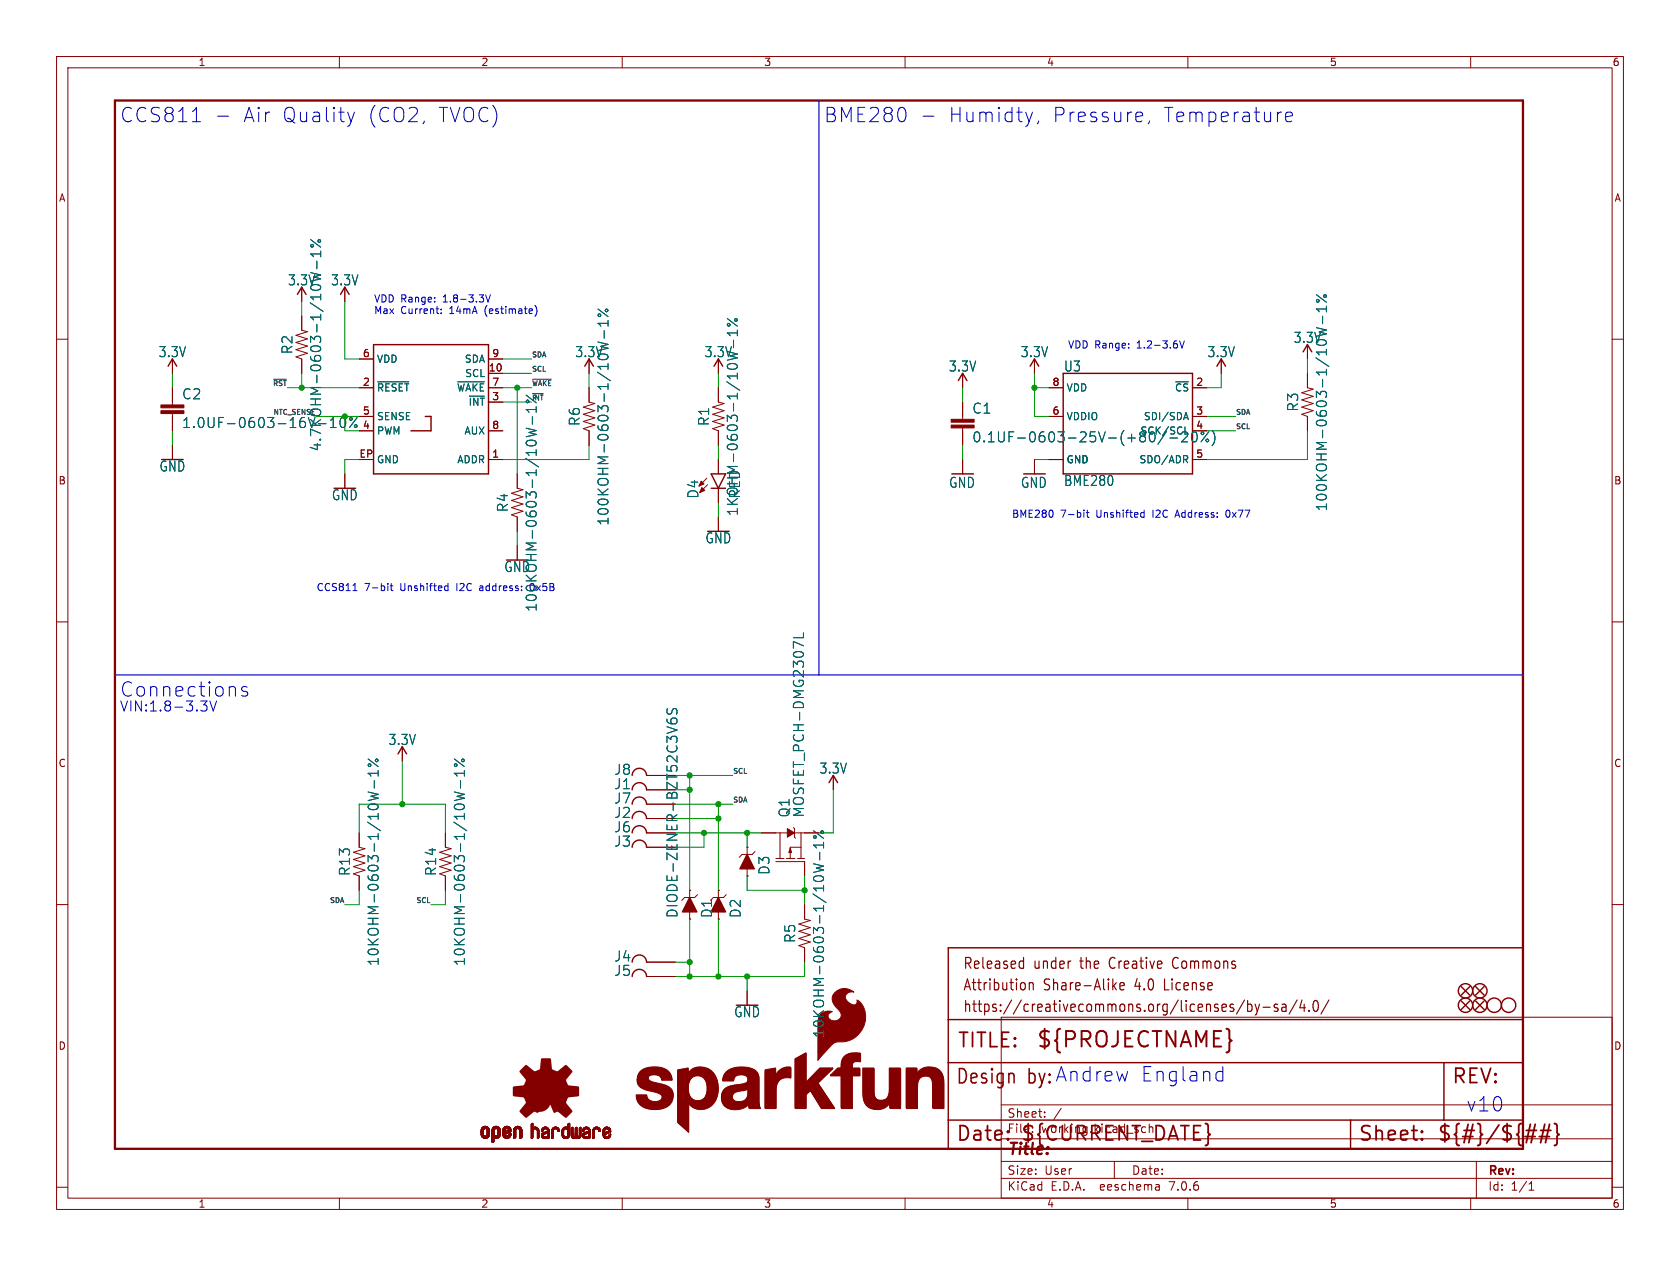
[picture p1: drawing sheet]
<svg xmlns="http://www.w3.org/2000/svg" width="297mm" height="224mm" viewBox="0 0 297 224" stroke-linecap="round" stroke-linejoin="round" font-family="sans-serif">
<defs><g id="words">
<text font-size="3.8" fill="#840000" x="183.1" y="185.7">${PROJECTNAME}</text>
<g font-size="3.5" fill="#0000c2">
<text x="21.1" y="21.8">CCS811</text>
<text x="42.8" y="21.8">Air</text>
<text x="49.6" y="21.8">Quality</text>
<text x="64.7" y="21.8">(CO2,</text>
<text x="77.1" y="21.8">TVOC)</text>
<text x="145.5" y="21.8">BME280</text>
<text x="167.5" y="21.8">Humidty,</text>
<text x="185.8" y="21.8">Pressure,</text>
<text x="205.3" y="21.8">Temperature</text>
<text x="21.1" y="123.4">Connections</text>
<text x="201.5" y="191.5">England</text>
<text x="181.6" y="192.1">by: Andrew</text>
<text x="259.1" y="196.8">v10</text>
</g>
<g font-size="3.5" fill="#840000">
<text x="169.2" y="185.7">TITLE:</text>
<text x="168.9" y="192.1">Design</text>
<text x="256.5" y="192.1">REV:</text>
<text x="168.9" y="202.2">Date:</text>
<text x="180.3" y="202.2">${CURRENT_DATE}</text>
<text x="240" y="202.2">Sheet:</text>
<text x="254" y="202.2">${#}/${##}</text>
</g>
<text font-size="2.8" fill="#840000" x="178" y="204.8">Title:</text>
<g font-size="2.7" fill="#840000">
<text x="170.2" y="171.7">Released</text>
<text x="182.7" y="171.7">under</text>
<text x="191.1" y="171.7">the</text>
<text x="196.5" y="171.7">Creative</text>
<text x="208" y="171.7">Commons</text>
<text x="170.2" y="175.5">Attribution</text>
<text x="170.2" y="179.3">https://creativecommons.org/licenses/by-sa/4.0/</text>
<text x="184.5" y="175.5">Share-Alike</text>
<text x="200.8" y="175.5">4.0</text>
<text x="206.2" y="175.5">License</text>
</g>
<g font-size="2.5" fill="#006464">
<text x="50.8" y="50.7">3.3V</text>
<text x="58.4" y="50.7">3.3V</text>
<text x="28" y="63.4">3.3V</text>
<text x="51.9" y="62.7" transform="rotate(-90 51.9 62.7)">R2</text>
<text x="101.6" y="63.4">3.3V</text>
<text x="124.5" y="63.4">3.3V</text>
<text x="167.7" y="65.9">3.3V</text>
<text x="180.4" y="63.4">3.3V</text>
<text x="188" y="65.9">U3</text>
<text x="213.4" y="63.4">3.3V</text>
<text x="228.6" y="60.9">3.3V</text>
<text x="32.1" y="70.8">C2</text>
<text x="32.1" y="75.9">1.0UF-0603-16V-10%</text>
<text x="102.7" y="75.4" transform="rotate(-90 102.7 75.4)">R6</text>
<text x="125.6" y="75.4" transform="rotate(-90 125.6 75.4)">R1</text>
<text x="171.8" y="73.4">C1</text>
<text x="229.7" y="72.9" transform="rotate(-90 229.7 72.9)">R3</text>
<text x="28.1" y="83.6">GND</text>
<text x="57" y="79.9" transform="rotate(-90 57 79.9)">4.7KOHM-0603-1/10W-1%</text>
<text x="171.8" y="78.5">0.1UF-0603-25V-(+80/-20%)</text>
<text x="58.6" y="88.7">GND</text>
<text x="123.7" y="88.3" transform="rotate(-90 123.7 88.3)">D4</text>
<text x="131" y="88.3" transform="rotate(-90 131 88.3)">RED</text>
<text x="167.7" y="86.5">GND</text>
<text x="180.4" y="86.5">GND</text>
<text x="188" y="86.2">BME280</text>
<text x="90" y="90.7" transform="rotate(-90 90 90.7)">R4</text>
<text x="107.8" y="93.1" transform="rotate(-90 107.8 93.1)">100KOHM-0603-1/10W-1%</text>
<text x="130.7" y="91.4" transform="rotate(-90 130.7 91.4)">1KOHM-0603-1/10W-1%</text>
<text x="234.8" y="90.5" transform="rotate(-90 234.8 90.5)">100KOHM-0603-1/10W-1%</text>
<text x="89.1" y="101.4">GND</text>
<text x="124.6" y="96.3">GND</text>
<text x="95.1" y="108.3" transform="rotate(-90 95.1 108.3)">100KOHM-0603-1/10W-1%</text>
<text x="68.6" y="132">3.3V</text>
<text x="108.5" y="137.3">J8</text>
<text x="144.8" y="137.1">3.3V</text>
<text x="108.5" y="139.8">J1</text>
<text x="108.5" y="142.3">J7</text>
<text x="108.5" y="150">J3</text>
<text x="108.5" y="147.4">J6</text>
<text x="108.5" y="144.9">J2</text>
<text x="139.8" y="144.7" transform="rotate(-90 139.8 144.7)">Q1</text>
<text x="142.3" y="144.7" transform="rotate(-90 142.3 144.7)">MOSFET_PCH-DMG2307L</text>
<text x="62.1" y="155" transform="rotate(-90 62.1 155)">R13</text>
<text x="77.3" y="155" transform="rotate(-90 77.3 155)">R14</text>
<text x="136.2" y="154.8" transform="rotate(-90 136.2 154.8)">D3</text>
<text x="120" y="162.5" transform="rotate(-90 120 162.5)">DIODE-ZENER-BZT52C3V6S</text>
<text x="126.1" y="162.5" transform="rotate(-90 126.1 162.5)">D1</text>
<text x="131.2" y="162.5" transform="rotate(-90 131.2 162.5)">D2</text>
<text x="140.8" y="166.9" transform="rotate(-90 140.8 166.9)">R5</text>
<text x="67.2" y="171" transform="rotate(-90 67.2 171)">10KOHM-0603-1/10W-1%</text>
<text x="82.4" y="171" transform="rotate(-90 82.4 171)">10KOHM-0603-1/10W-1%</text>
<text x="108.5" y="172.8">J5</text>
<text x="108.5" y="170.3">J4</text>
<text x="129.7" y="180.1">GND</text>
<text x="145.9" y="183.7" transform="rotate(-90 145.9 183.7)">10KOHM-0603-1/10W-1%</text>
</g>
<text font-size="2.5" fill="#0000c2" x="21.1" y="126">VIN:1.8-3.3V</text>
<g font-size="2.1" fill="#840000">
<text x="178" y="197.9">Sheet:</text>
<text x="178" y="200.6">File:</text>
<text x="184.1" y="200.6">working.kicad_sch</text>
<text x="178" y="208">Size:</text>
<text x="184.7" y="208">User</text>
<text x="200" y="208">Date:</text>
<text x="263" y="208.2">Rev:</text>
<text x="178" y="210.8">KiCad</text>
<text x="185.7" y="210.8">E.D.A.</text>
<text x="194.6" y="210.8">eeschema</text>
<text x="207" y="210.8">7.0.6</text>
<text x="263" y="210.8">Id:</text>
<text x="267.1" y="210.8">1/1</text>
</g>
<g font-size="1.8" fill="#840000">
<text x="35" y="11.9">1</text>
<text x="85" y="11.9">2</text>
<text x="135" y="11.9">3</text>
<text x="185" y="11.9">4</text>
<text x="235" y="11.9">5</text>
<text x="285" y="11.9">6</text>
<text x="10.3" y="35.9">A</text>
<text x="285.3" y="35.9">A</text>
<text x="10.3" y="85.9">B</text>
<text x="285.3" y="85.9">B</text>
<text x="10.3" y="135.9">C</text>
<text x="285.3" y="135.9">C</text>
<text x="10.3" y="185.9">D</text>
<text x="285.3" y="185.9">D</text>
<text x="35" y="213.8">1</text>
<text x="85" y="213.8">2</text>
<text x="135" y="213.8">3</text>
<text x="185" y="213.8">4</text>
<text x="235" y="213.8">5</text>
<text x="285" y="213.8">6</text>
</g>
<g font-size="1.8" fill="#0000c2">
<text x="66" y="53.6">VDD Range:</text>
<text x="78.4" y="53.6">1.8-3.3V</text>
<text x="66" y="55.6">Max</text>
<text x="70.8" y="55.6">Current:</text>
<text x="79.6" y="55.6">14mA</text>
<text x="85.9" y="55.6">(estimate)</text>
<text x="188.7" y="61.7">VDD Range:</text>
<text x="201.1" y="61.7">1.2-3.6V</text>
<text x="178.8" y="91.9">BME280</text>
<text x="187.5" y="91.9">7-bit</text>
<text x="193.9" y="91.9">Unshifted</text>
<text x="204" y="91.9">I2C</text>
<text x="208.3" y="91.9">Address:</text>
<text x="217.4" y="91.9">0x77</text>
<text x="55.9" y="104.8">CCS811</text>
<text x="64.4" y="104.8">7-bit</text>
<text x="70.9" y="104.8">Unshifted</text>
<text x="81" y="104.8">I2C</text>
<text x="85.2" y="104.8">address:</text>
</g>
<g font-size="1.8" fill="#a90000">
<text x="64.1" y="63.2">6</text>
<text x="86.3" y="65.8">10</text>
<text x="86.9" y="63.2">9</text>
<text x="64.1" y="68.3">2</text>
<text x="86.9" y="70.9">3</text>
<text x="86.9" y="68.3">7</text>
<text x="186" y="68.3">8</text>
<text x="211.4" y="68.3">2</text>
<text x="64.1" y="75.9">4</text>
<text x="64.1" y="73.4">5</text>
<text x="86.9" y="75.9">8</text>
<text x="186" y="73.4">6</text>
<text x="211.4" y="73.4">3</text>
<text x="211.4" y="75.9">4</text>
<text x="63.5" y="81">EP</text>
<text x="86.9" y="81">1</text>
<text x="211.4" y="81">5</text>
</g>
<g font-size="1.8" fill="#006464">
<text x="66.5" y="64.4">VDD</text>
<text x="82.1" y="64.4">SDA</text>
<text x="66.5" y="69.4">~{RESET}</text>
<text x="80.7" y="69.4">~{WAKE}</text>
<text x="82.1" y="66.9">SCL</text>
<text x="82.7" y="72">~{INT}</text>
<text x="188.5" y="69.4">VDD</text>
<text x="207.6" y="69.4">~{CS}</text>
<text x="66.5" y="77.1">PWM</text>
<text x="66.5" y="74.5">SENSE</text>
<text x="82" y="77.1">AUX</text>
<text x="188.5" y="74.5">VDDIO</text>
<text x="201.5" y="77.1">SCK/SCL</text>
<text x="202.1" y="74.5">SDI/SDA</text>
<text x="66.5" y="82.1">GND</text>
<text x="80.8" y="82.1">ADDR</text>
<text x="188.5" y="82.1">GND</text>
<text x="201.3" y="82.1">SDO/ADR</text>
<text x="94.4" y="104.8">0x5B</text>
</g>
<g font-size="1.2" fill="#0f0f0f">
<text x="94" y="65.8">SCL</text>
<text x="94" y="63.3">SDA</text>
<text x="48.1" y="68.3">~{RST}</text>
<text x="94" y="68.3">~{WAKE}</text>
<text x="218.4" y="76">SCL</text>
<text x="218.4" y="73.4">SDA</text>
<text x="129.5" y="136.9">SCL</text>
<text x="129.5" y="142">SDA</text>
<text x="58.2" y="159.8">SDA</text>
<text x="73.5" y="159.8">SCL</text>
</g>
<g font-size="1.2" fill="#006464">
<text x="94" y="70.9">~{INT}</text>
<text x="48.2" y="73.4">NTC_SENSE</text>
</g>
</g></defs>
<g fill="none" stroke="#840000" stroke-width=".18">
<path d="M10 10h277v203.9h-277zM12 12h273v199.9h-273zM60 10v2M110 10v2M160 10v2M210 10v2M260 10v2M10 60h2M53.3 55.9v2.5l1.1 .3-2.1 .6 2.1 .6-2.1 .7 2.1 .6-2.1 .6 2.1 .7-2.1 .6 1 .4v2.5M53.3 50.8v2.5M61 50.8v2.5M285 60h2"/>
<path d="M30.5 63.5v2.5M30.5 68.6v3M30.5 73.2v3M30.5 78.7v2.6M63.5 68.6h2.5M63.5 73.7h2.5M63.5 76.2h2.5M63.5 63.5h2.5M86.4 68.6h2.5M86.4 76.2h2.5M86.4 66h2.5M86.4 71.1h2.5"/>
<path d="M86.4 63.5h2.5M104.1 68.6v2.5l1.1 .3-2.1 .6 2.1 .6-2.1 .7 2.1 .6-2.1 .6 2.1 .7-2.1 .6 1 .4v2.5M104.1 63.5v2.5M127 63.5v2.5M127 68.6v2.5l1 .3-2 .6 2 .6-2 .7 2 .6-2 .6 2 .7-2 .6 1 .4v2.5M170.2 66v2.6M170.2 71.1v3.1M170.2 75.7v3M182.9 63.5v2.5M185.4 68.6h2.6M185.4 73.7h2.6M210.8 68.6h2.6"/>
<path d="M210.8 73.7h2.6M210.8 76.2h2.6M215.9 63.5v2.5M231.1 61v2.5M231.1 66v2.6l1.1 .2-2.1 .7 2.1 .6-2.1 .6 2.1 .7-2.1 .6 2.1 .6-2.1 .7 1 .4v2.5M61 83.8v2.6M86.4 81.3h2.5M91.4 83.8v2.6l1.1 .2-2.1 .6 2.1 .7-2.1 .6 2.1 .7-2.1 .6 2.1 .6-2.1 .7 1 .3v2.6M91.4 96.5v2.6M125 84.6l-1.4 1.4M125.1 85.7l-1.4 1.4M127 81.3v2.5"/>
<path d="M127 86.4v2.5M127 91.4v2.6M170.2 81.3v2.5M182.9 81.3v2.5M185.4 81.3h2.6M210.8 81.3h2.6M10 110h2M285 110h2M71.1 132.1v2.5M114.3 137.2h5.1M114.3 139.7h5.1M147.3 137.2v2.5"/>
<path d="M10 160h2M63.5 147.3v2.6l1 .2-2 .6 2 .7-2 .6 2 .7-2 .6 2 .6-2 .7 1 .3v2.6M78.7 147.3v2.6l1.1 .2-2.1 .6 2.1 .7-2.1 .6 2.1 .7-2.1 .6 2.1 .6-2.1 .7 1 .3v2.6M114.3 149.9h5.1M114.3 147.3h5.1M114.3 142.2h5.1M114.3 144.8h5.1M121.9 157.5h.1M121.9 157.5v1.3M123.3 158.2l-.5 .6h-1.8l-.5 .5M127 157.5h.1M127 157.5v1.3"/>
<path d="M128.4 158.2l-.5 .6h-1.8l-.5 .5M132.1 154.9h.1M132.1 149.9h.1M132.1 149.9v1.2M132.1 153.7v1.2M133.5 150.6l-.5 .5h-1.8l-.5 .5M134.6 147.3h4.5M137.2 152.4h5v2.5M137.2 151.8h1.4M137.9 147.3v4.5M139 151.8h1.5M140.3 146.4l.2 .2v1.5l.1 .2"/>
<path d="M140.5 147.3h4.3M141 151.8h1.2M141.6 147.3v4.5M141.6 149.9h-1.9v1.9M285 160h2M114.3 172.7h5.1M114.3 170.2h5.1M121.9 162.6h.1M121.9 161.3v1.3M127 162.6h.1M127 161.3v1.3M132.1 175.3v2.5"/>
<path d="M142.2 160v2.6l1.1 .2-2.1 .6 2.1 .7-2.1 .6 2.1 .7-2.1 .6 2.1 .6-2.1 .7 1 .3v2.6M177 179.9h108v32h-108zM177 195.4h108M184.7 197.5v.1M184.7 196.7v.1M187.6 196l-1.3 2M10 210h2M60 211.9v2M110 211.9v2M160 211.9v2M177 208.4h108M177 205.4h108"/>
<path d="M177 201.4h108M197 205.4v3M204.9 209.6l.1 .9M205 210.4l-.2 .1M205 209.9h-.2M210 211.9v2M260 211.9v2M261 205.4v6.5M270.3 210.5h.9M270.3 209.4l.4-.4v1.5M285 210h2"/>
</g>
<g fill="#840000" stroke="#840000" stroke-width=".18">
<path d="M168.1 75.2h4.1v.5h-4.1z"/>
<path d="M168.1 74.2h4.1v.5h-4.1z"/>
<path d="M124.1 86.2l.5 .5-.9 .4z"/>
<path d="M139.7 150l.3 .8h-.6z"/>
<path d="M139.2 146.6l1.3 .7-1.3 .8z"/>
<path d="M85.1 200.7h.3z"/>
<path d="M85.1 200.6l.3 .1z"/>
<path d="M85.1 200.6h.3z"/>
<path d="M85.1 200.5l.3 .1z"/>
<path d="M85.1 200.5h.3z"/>
<path d="M85.1 200.4l.3 .1z"/>
<path d="M85.1 200.4h.3z"/>
<path d="M85.1 200.3l.3 .1z"/>
<path d="M85.1 200.3h.3z"/>
<path d="M85.1 200.2l.3 .1z"/>
<path d="M85.1 200.2h.3z"/>
<path d="M85.1 200.1l.3 .1z"/>
<path d="M85.1 200.1h.3z"/>
<path d="M85.1 200l.3 .1z"/>
<path d="M85.1 200h.3z"/>
<path d="M85.1 199.9l.3 .1z"/>
<path d="M85.1 199.9h.3z"/>
<path d="M85.1 200.7h.4z"/>
<path d="M85.1 199.9h.4z"/>
<path d="M85.1 199.8l.4 .1z"/>
<path d="M85.1 199.8h.4z"/>
<path d="M85.1 200.8h.4z"/>
<path d="M85.1 200.7l.4 .1z"/>
<path d="M85.1 199.7l.4 .1z"/>
<path d="M85.1 200.9h.5z"/>
<path d="M85.1 200.8l.5 .1z"/>
<path d="M85.1 199.7h.4z"/>
<path d="M85.1 199.7h.5z"/>
<path d="M85.1 200.9h.6z"/>
<path d="M85.1 199.6l.6 .1z"/>
<path d="M85.1 200.9l.6 .1z"/>
<path d="M85.1 199.6h.6z"/>
<path d="M85.1 201h1.3z"/>
<path d="M85.1 201h.6z"/>
<path d="M85.1 199.6h1.3z"/>
<path d="M85.2 201h1.2z"/>
<path d="M85.2 199.6h1.2z"/>
<path d="M85.2 199.5l1.2 .1z"/>
<path d="M85.2 201l1.2 .1z"/>
<path d="M85.2 199.5h1.2z"/>
<path d="M85.2 201.1h1.2z"/>
<path d="M85.2 201.1h1.1z"/>
<path d="M85.2 199.5h1.1z"/>
<path d="M85.3 201.1h1z"/>
<path d="M85.3 199.4l1 .1z"/>
<path d="M85.3 201.1l1 .1z"/>
<path d="M85.3 199.4h1z"/>
<path d="M85.3 201.2h1z"/>
<path d="M85.4 201.2h.8z"/>
<path d="M85.4 199.4h.8z"/>
<path d="M85.4 199.3l.8 .1z"/>
<path d="M85.4 199.3h.8z"/>
<path d="M85.4 201.2l.8 .1z"/>
<path d="M85.4 201.3h.8z"/>
<path d="M85.4 199.3h.7z"/>
<path d="M85.5 201.3h.6z"/>
<path d="M85.5 199.3h.6z"/>
<path d="M85.5 201.3h.5z"/>
<path d="M85.5 199.3h.5z"/>
<path d="M85.6 199.3h.4z"/>
<path d="M85.6 201.3h.4z"/>
<path d="M85.6 199.2l.4 .1z"/>
<path d="M85.6 199.2h.3z"/>
<path d="M85.7 201.3l.2 .1z"/>
<path d="M85.7 201.4h.2z"/>
<path d="M85.7 199.2h.2z"/>
<path d="M85.8 199.6h.6z"/>
<path d="M85.9 201h.5z"/>
<path d="M85.9 199.6h.5z"/>
<path d="M85.9 200.9l.5 .1z"/>
<path d="M85.9 200.9h.6z"/>
<path d="M85.9 199.6l.6 .1z"/>
<path d="M85.9 199.7h.6z"/>
<path d="M86 199.7h.5z"/>
<path d="M86 200.9h.5z"/>
<path d="M86 200.8l.5 .1z"/>
<path d="M86 200.8h.5z"/>
<path d="M86 199.7l.5 .1z"/>
<path d="M86.1 199.8h.4z"/>
<path d="M86.1 200.8h.4z"/>
<path d="M86.1 200.7l.4 .1z"/>
<path d="M86.1 200.7h.4z"/>
<path d="M86.1 199.9h.4z"/>
<path d="M86.1 199.8l.4 .1z"/>
<path d="M86.1 200.6l.4 .1z"/>
<path d="M86.1 200.6h.4z"/>
<path d="M86.1 200.5l.4 .1z"/>
<path d="M86.1 200.5h.4z"/>
<path d="M86.1 200.4l.4 .1z"/>
<path d="M86.1 200.4h.4z"/>
<path d="M86.1 200.3l.4 .1z"/>
<path d="M86.1 200.3h.4z"/>
<path d="M86.1 200.2l.4 .1z"/>
<path d="M86.1 200.2h.4z"/>
<path d="M86.1 200.1l.4 .1z"/>
<path d="M86.1 200.1h.4z"/>
<path d="M86.1 200l.4 .1z"/>
<path d="M86.1 200h.4z"/>
<path d="M86.1 199.9l.4 .1z"/>
<path d="M87 202h.2z"/>
<path d="M87 202h.3z"/>
<path d="M87 201.9l.3 .1z"/>
<path d="M87 201.9h.3z"/>
<path d="M87 201.9h.4z"/>
<path d="M87 201.8l.4 .1z"/>
<path d="M87 201.8h.4z"/>
<path d="M87 201.7l.4 .1z"/>
<path d="M87 201.7h.4z"/>
<path d="M87 201.6l.4 .1z"/>
<path d="M87 201.6h.4z"/>
<path d="M87 201.5l.4 .1z"/>
<path d="M87 201.5h.4z"/>
<path d="M87 201.4l.4 .1z"/>
<path d="M87 201.4h.4z"/>
<path d="M87 201.3l.4 .1z"/>
<path d="M87 201.3h.4z"/>
<path d="M87 201.3h1z"/>
<path d="M87 201.3h1.1z"/>
<path d="M87 201.2l1.1 .1z"/>
<path d="M87 201.2h1.1z"/>
<path d="M87 201.2h1.2z"/>
<path d="M87 201.1l1.2 .1z"/>
<path d="M87 201.1h1.2z"/>
<path d="M87 201.1h1.3z"/>
<path d="M87 201l1.3 .1z"/>
<path d="M87 201h1.3z"/>
<path d="M87 201h1.4z"/>
<path d="M87 201h.6z"/>
<path d="M87 200.9l.6 .1z"/>
<path d="M87 200.9h.6z"/>
<path d="M87 200.9h.5z"/>
<path d="M87 200.8l.4 .1z"/>
<path d="M87 200.8h.4z"/>
<path d="M87 200.7l.4 .1z"/>
<path d="M87 200.7h.4z"/>
<path d="M87 200.6l.4 .1z"/>
<path d="M87 200.6h.4z"/>
<path d="M87 200.5l.4 .1z"/>
<path d="M87 200.5h.4z"/>
<path d="M87 200.4l.4 .1z"/>
<path d="M87 200.4h.4z"/>
<path d="M87 200.3l.4 .1z"/>
<path d="M87 200.3h.4z"/>
<path d="M87 200.2l.4 .1z"/>
<path d="M87 200.2h.4z"/>
<path d="M87 200.1l.4 .1z"/>
<path d="M87 200.1h.4z"/>
<path d="M87 200l.4 .1z"/>
<path d="M87 200h.4z"/>
<path d="M87 199.9l.4 .1z"/>
<path d="M87 199.9h.4z"/>
<path d="M87 199.8l.4 .1z"/>
<path d="M87 199.8h.4z"/>
<path d="M87 202h.1z"/>
<path d="M87 199.7l.4 .1z"/>
<path d="M87 202l.1 .1z"/>
<path d="M87 199.7h.5z"/>
<path d="M87 199.6l.6 .1z"/>
<path d="M87 199.6h.6z"/>
<path d="M87.1 199.6h.5z"/>
<path d="M87.1 199.6h1.3z"/>
<path d="M87.1 199.6h1.2z"/>
<path d="M87.1 199.5l1.2 .1z"/>
<path d="M87.1 199.5h1.2z"/>
<path d="M87.1 199.5h1.1z"/>
<path d="M87.2 199.4l1 .1z"/>
<path d="M87.2 199.4h1z"/>
<path d="M87.3 199.4h.9z"/>
<path d="M87.3 199.4h.8z"/>
<path d="M87.3 199.3l.8 .1z"/>
<path d="M87.3 199.3h.8z"/>
<path d="M87.4 199.3h.6z"/>
<path d="M87.4 201.3h.6z"/>
<path d="M87.5 199.3h.5z"/>
<path d="M87.5 201.3h.4z"/>
<path d="M87.5 199.3h.4z"/>
<path d="M87.5 199.2l.4 .1z"/>
<path d="M87.5 199.2h.4z"/>
<path d="M87.6 201.3l.2 .1z"/>
<path d="M87.6 199.2h.2z"/>
<path d="M87.6 201.4h.2z"/>
<path d="M87.8 199.6h.6z"/>
<path d="M87.8 201h.6z"/>
<path d="M87.8 200.9l.6 .1z"/>
<path d="M87.8 200.9h.6z"/>
<path d="M87.8 199.6l.6 .1z"/>
<path d="M87.9 200.9h.5z"/>
<path d="M87.9 199.7h.5z"/>
<path d="M88 200.9h.4z"/>
<path d="M88 199.7h.4z"/>
<path d="M88 200.8l.4 .1z"/>
<path d="M88 200.8h.4z"/>
<path d="M88 199.7l.4 .1z"/>
<path d="M88 199.8h.4z"/>
<path d="M88 200.7l.4 .1z"/>
<path d="M88 200.7h.4z"/>
<path d="M88 199.8l.4 .1z"/>
<path d="M88 199.9h.4z"/>
<path d="M88.1 200.7h.3z"/>
<path d="M88.1 200.6l.3 .1z"/>
<path d="M88.1 200.6h.3z"/>
<path d="M88.1 200.5l.3 .1z"/>
<path d="M88.1 200.5h.3z"/>
<path d="M88.1 200.4l.3 .1z"/>
<path d="M88.1 200.4h.3z"/>
<path d="M88.1 200.3l.3 .1z"/>
<path d="M88.1 200.3h.3z"/>
<path d="M88.1 200.2l.3 .1z"/>
<path d="M88.1 200.2h.3z"/>
<path d="M88.1 200.1l.3 .1z"/>
<path d="M88.1 200.1h.3z"/>
<path d="M88.1 200l.3 .1z"/>
<path d="M88.1 200h.3z"/>
<path d="M88.1 199.9l.3 .1z"/>
<path d="M88.1 199.9h.3z"/>
<path d="M88.9 200.8h.4z"/>
<path d="M88.9 200.7l.4 .1z"/>
<path d="M88.9 200.7h.4z"/>
<path d="M88.9 200.6l.4 .1z"/>
<path d="M88.9 200.6h.4z"/>
<path d="M88.9 200.6h.5z"/>
<path d="M88.9 200.5l.6 .1z"/>
<path d="M88.9 200.5h.6z"/>
<path d="M88.9 200.5h.7z"/>
<path d="M88.9 200.5h.8z"/>
<path d="M88.9 200.4l.8 .1z"/>
<path d="M88.9 200.4h.9z"/>
<path d="M88.9 200.4h1z"/>
<path d="M88.9 200.3l1 .1z"/>
<path d="M88.9 200.3h1z"/>
<path d="M88.9 200.3h1.1z"/>
<path d="M88.9 200.3h1.2z"/>
<path d="M88.9 200.2l1.3 .1z"/>
<path d="M88.9 200.2h1.3z"/>
<path d="M88.9 200.2h1.4z"/>
<path d="M88.9 200.2h.4z"/>
<path d="M88.9 200.1l.4 .1z"/>
<path d="M88.9 200.1h.4z"/>
<path d="M88.9 200.1h.3z"/>
<path d="M88.9 200l.3 .1z"/>
<path d="M88.9 200h.3z"/>
<path d="M88.9 200h.4z"/>
<path d="M88.9 199.9l.4 .1z"/>
<path d="M88.9 199.9h.4z"/>
<path d="M88.9 199.8l.4 .1z"/>
<path d="M88.9 199.8h.4z"/>
<path d="M88.9 200.9h.5z"/>
<path d="M88.9 200.8l.5 .1z"/>
<path d="M88.9 200.8h.5z"/>
<path d="M88.9 199.7l.5 .1z"/>
<path d="M88.9 199.7h.5z"/>
<path d="M88.9 200.9h.6z"/>
<path d="M88.9 199.7h.6z"/>
<path d="M89 200.9l.5 .1z"/>
<path d="M89 199.6l.5 .1z"/>
<path d="M89 199.6h.5z"/>
<path d="M89 201h1.3z"/>
<path d="M89 201h.5z"/>
<path d="M89 199.6h.6z"/>
<path d="M89 201h1.2z"/>
<path d="M89 199.6h1.3z"/>
<path d="M89 199.6h1.2z"/>
<path d="M89 199.5l1.2 .1z"/>
<path d="M89 199.5h1.2z"/>
<path d="M89 201l1.2 .1z"/>
<path d="M89 201.1h1.2z"/>
<path d="M89.1 201.1h1.1z"/>
<path d="M89.1 199.5h1.1z"/>
<path d="M89.1 201.1h1z"/>
<path d="M89.1 199.4l1.1 .1z"/>
<path d="M89.1 201.1l1 .1z"/>
<path d="M89.1 199.4h1z"/>
<path d="M89.1 201.2h1z"/>
<path d="M89.2 201.2h.9z"/>
<path d="M89.2 199.4h.9z"/>
<path d="M89.2 201.2h.8z"/>
<path d="M89.2 199.4h.8z"/>
<path d="M89.2 199.3l.8 .1z"/>
<path d="M89.2 201.2l.8 .1z"/>
<path d="M89.2 199.3h.8z"/>
<path d="M89.2 201.3h.8z"/>
<path d="M89.3 199.3h.7z"/>
<path d="M89.3 201.3h.7z"/>
<path d="M89.3 199.3h.6z"/>
<path d="M89.3 201.3h.6z"/>
<path d="M89.4 199.3h.5z"/>
<path d="M89.4 201.3h.5z"/>
<path d="M89.4 200.2h.9z"/>
<path d="M89.4 200.1l.9 .1z"/>
<path d="M89.4 199.3h.4z"/>
<path d="M89.4 201.3h.4z"/>
<path d="M89.4 200.1h.9z"/>
<path d="M89.4 199.2l.4 .1z"/>
<path d="M89.5 201.3h.3z"/>
<path d="M89.5 201.3l.2 .1z"/>
<path d="M89.5 200.1h.8z"/>
<path d="M89.5 199.2h.3z"/>
<path d="M89.5 201.4h.2z"/>
<path d="M89.5 199.2h.2z"/>
<path d="M89.6 200.1h.7z"/>
<path d="M89.6 200l.7 .1z"/>
<path d="M89.7 200h.6z"/>
<path d="M89.7 199.6h.6z"/>
<path d="M89.7 201h.6z"/>
<path d="M89.7 200.9l.6 .1z"/>
<path d="M89.7 200.9h.6z"/>
<path d="M89.7 199.6l.6 .1z"/>
<path d="M89.8 200h.5z"/>
<path d="M89.8 199.7h.5z"/>
<path d="M89.8 200.9h.5z"/>
<path d="M89.9 200.9h.4z"/>
<path d="M89.9 199.7l.4 .1z"/>
<path d="M89.9 199.7h.4z"/>
<path d="M89.9 200.8l.4 .1z"/>
<path d="M89.9 199.8h.4z"/>
<path d="M89.9 200.8h.4z"/>
<path d="M89.9 199.9l.4 .1z"/>
<path d="M89.9 199.9h.4z"/>
<path d="M89.9 199.8l.4 .1z"/>
<path d="M89.9 200.7l.4 .1z"/>
<path d="M89.9 200.7h.4z"/>
<path d="M90 200.7h.3z"/>
<path d="M90 200.6l.3 .1z"/>
<path d="M90 200.6h.3z"/>
<path d="M90 200.5l.3 .1z"/>
<path d="M90 200.5h.3z"/>
<path d="M90.1 200.5h.2z"/>
<path d="M90.2 200.5h.1z"/>
<path d="M90.8 201.3h.3z"/>
<path d="M90.8 201.2l.3 .1z"/>
<path d="M90.8 201.2h.3z"/>
<path d="M90.8 201.2h.4z"/>
<path d="M90.8 201.1l.4 .1z"/>
<path d="M90.8 201.1h.4z"/>
<path d="M90.8 201l.4 .1z"/>
<path d="M90.8 201h.4z"/>
<path d="M90.8 200.9l.4 .1z"/>
<path d="M90.8 200.9h.4z"/>
<path d="M90.8 200.8l.4 .1z"/>
<path d="M90.8 200.8h.4z"/>
<path d="M90.8 200.7l.4 .1z"/>
<path d="M90.8 200.7h.4z"/>
<path d="M90.8 200.6l.4 .1z"/>
<path d="M90.8 200.6h.4z"/>
<path d="M90.8 200.5l.4 .1z"/>
<path d="M90.8 200.5h.4z"/>
<path d="M90.8 200.4l.4 .1z"/>
<path d="M90.8 200.4h.4z"/>
<path d="M90.8 200.3l.4 .1z"/>
<path d="M90.8 200.3h.4z"/>
<path d="M90.8 200.2l.4 .1z"/>
<path d="M90.8 200.2h.4z"/>
<path d="M90.8 200.1l.4 .1z"/>
<path d="M90.8 200.1h.4z"/>
<path d="M90.8 200l.4 .1z"/>
<path d="M90.8 200h.4z"/>
<path d="M90.8 199.9l.4 .1z"/>
<path d="M90.8 199.9h.4z"/>
<path d="M90.8 201.3h.2z"/>
<path d="M90.8 199.8l.4 .1z"/>
<path d="M90.8 199.8h.4z"/>
<path d="M90.8 199.8h.5z"/>
<path d="M90.8 201.3h.1z"/>
<path d="M90.8 199.7l.5 .1z"/>
<path d="M90.8 199.7h.5z"/>
<path d="M90.8 199.7h.6z"/>
<path d="M90.9 199.6l.5 .1z"/>
<path d="M90.9 199.6h.5z"/>
<path d="M90.9 199.6h.6z"/>
<path d="M90.9 199.6h1.3z"/>
<path d="M90.9 199.5l1.2 .1z"/>
<path d="M90.9 199.5h1.2z"/>
<path d="M91 199.5h1.1z"/>
<path d="M91 199.4l1.1 .1z"/>
<path d="M91 199.4h1z"/>
<path d="M91.1 199.4h.9z"/>
<path d="M91.1 199.3l.8 .1z"/>
<path d="M91.1 199.3h.8z"/>
<path d="M91.2 199.3h.7z"/>
<path d="M91.2 199.3h.6z"/>
<path d="M91.3 199.3h.5z"/>
<path d="M91.3 199.3h.4z"/>
<path d="M91.3 199.2l.4 .1z"/>
<path d="M91.4 199.2h.3z"/>
<path d="M91.4 199.2h.2z"/>
<path d="M91.6 199.6h.6z"/>
<path d="M91.7 199.6l.5 .1z"/>
<path d="M91.7 199.7h.5z"/>
<path d="M91.8 199.7h.4z"/>
<path d="M91.8 199.7l.4 .1z"/>
<path d="M91.8 199.8h.4z"/>
<path d="M91.8 199.8h.5z"/>
<path d="M91.9 199.8l.4 .1z"/>
<path d="M91.9 199.8h.4z"/>
<path d="M91.9 201.3h.2z"/>
<path d="M91.9 201.3h.3z"/>
<path d="M91.9 201.2l.3 .1z"/>
<path d="M91.9 201.2h.3z"/>
<path d="M91.9 201.2h.4z"/>
<path d="M91.9 201.1l.4 .1z"/>
<path d="M91.9 201.1h.4z"/>
<path d="M91.9 201l.4 .1z"/>
<path d="M91.9 201h.4z"/>
<path d="M91.9 200.9l.4 .1z"/>
<path d="M91.9 200.9h.4z"/>
<path d="M91.9 200.8l.4 .1z"/>
<path d="M91.9 200.8h.4z"/>
<path d="M91.9 200.7l.4 .1z"/>
<path d="M91.9 200.7h.4z"/>
<path d="M91.9 200.6l.4 .1z"/>
<path d="M91.9 200.6h.4z"/>
<path d="M91.9 200.5l.4 .1z"/>
<path d="M91.9 200.5h.4z"/>
<path d="M91.9 200.4l.4 .1z"/>
<path d="M91.9 200.4h.4z"/>
<path d="M91.9 200.3l.4 .1z"/>
<path d="M91.9 200.3h.4z"/>
<path d="M91.9 200.2l.4 .1z"/>
<path d="M91.9 200.2h.4z"/>
<path d="M91.9 200.1l.4 .1z"/>
<path d="M91.9 200.1h.4z"/>
<path d="M91.9 200l.4 .1z"/>
<path d="M91.9 200h.4z"/>
<path d="M91.9 199.9l.4 .1z"/>
<path d="M91.9 199.9h.4z"/>
<path d="M91.9 201.3h.1z"/>
<path d="M93.9 201.3h.2z"/>
<path d="M93.9 198.9h.3z"/>
<path d="M93.9 201.3l.1 .1z"/>
<path d="M93.9 201.3h.1z"/>
<path d="M93.9 201.3h.3z"/>
<path d="M93.9 201.2l.3 .1z"/>
<path d="M93.9 201.2h.3z"/>
<path d="M93.9 201.1l.3 .1z"/>
<path d="M93.9 201.1h.3z"/>
<path d="M93.9 201l.3 .1z"/>
<path d="M93.9 201h.3z"/>
<path d="M93.9 200.9l.3 .1z"/>
<path d="M93.9 200.9h.3z"/>
<path d="M93.9 200.8l.3 .1z"/>
<path d="M93.9 200.8h.3z"/>
<path d="M93.9 200.7l.3 .1z"/>
<path d="M93.9 200.7h.3z"/>
<path d="M93.9 200.6l.3 .1z"/>
<path d="M93.9 200.6h.3z"/>
<path d="M93.9 200.5l.3 .1z"/>
<path d="M93.9 200.5h.3z"/>
<path d="M93.9 200.4l.3 .1z"/>
<path d="M93.9 200.4h.3z"/>
<path d="M93.9 200.3l.3 .1z"/>
<path d="M93.9 200.3h.3z"/>
<path d="M93.9 200.2l.3 .1z"/>
<path d="M93.9 200.2h.3z"/>
<path d="M93.9 200.1l.3 .1z"/>
<path d="M93.9 200.1h.3z"/>
<path d="M93.9 200l.3 .1z"/>
<path d="M93.9 200h.3z"/>
<path d="M93.9 199.9l.3 .1z"/>
<path d="M93.9 199.9h.3z"/>
<path d="M93.9 199.8l.4 .1z"/>
<path d="M93.9 199.8h.4z"/>
<path d="M93.9 199.7l.4 .1z"/>
<path d="M93.9 199.7h.5z"/>
<path d="M93.9 199.7h.6z"/>
<path d="M93.9 199.6l.7 .1z"/>
<path d="M93.9 199.6h1.2z"/>
<path d="M93.9 199.5l1.2 .1z"/>
<path d="M93.9 199.5h1.2z"/>
<path d="M93.9 199.5h1.1z"/>
<path d="M93.9 199.4l1 .1z"/>
<path d="M93.9 199.4h1z"/>
<path d="M93.9 199.4h.3z"/>
<path d="M93.9 199.3l.3 .1z"/>
<path d="M93.9 199.3h.3z"/>
<path d="M93.9 199.2l.3 .1z"/>
<path d="M93.9 199.2h.3z"/>
<path d="M93.9 199.1l.3 .1z"/>
<path d="M93.9 199.1h.3z"/>
<path d="M93.9 199l.3 .1z"/>
<path d="M93.9 199h.3z"/>
<path d="M93.9 198.9l.3 .1z"/>
<path d="M93.9 198.8l.3 .1z"/>
<path d="M93.9 198.8h.3z"/>
<path d="M94 198.8h.2z"/>
<path d="M94 198.7l.2 .1z"/>
<path d="M94 198.7h.2z"/>
<path d="M94.3 199.4h.6z"/>
<path d="M94.4 199.4h.4z"/>
<path d="M94.5 199.4h.1z"/>
<path d="M94.6 199.6l.6 .1z"/>
<path d="M94.7 199.7h.5z"/>
<path d="M94.8 199.7h.4z"/>
<path d="M94.8 199.7l.4 .1z"/>
<path d="M94.9 199.8h.3z"/>
<path d="M94.9 199.8l.3 .1z"/>
<path d="M94.9 199.9h.4z"/>
<path d="M94.9 199.9h.3z"/>
<path d="M95 199.9h.3z"/>
<path d="M95 200h.3z"/>
<path d="M95 199.9l.3 .1z"/>
<path d="M95 201.3l.1 .1z"/>
<path d="M95 201.3h.1z"/>
<path d="M95 201.3h.2z"/>
<path d="M95 201.3h.3z"/>
<path d="M95 201.2l.3 .1z"/>
<path d="M95 201.2h.3z"/>
<path d="M95 201.1l.3 .1z"/>
<path d="M95 201.1h.3z"/>
<path d="M95 201l.3 .1z"/>
<path d="M95 201h.3z"/>
<path d="M95 200.9l.3 .1z"/>
<path d="M95 200.9h.3z"/>
<path d="M95 200.8l.3 .1z"/>
<path d="M95 200.8h.3z"/>
<path d="M95 200.7l.3 .1z"/>
<path d="M95 200.7h.3z"/>
<path d="M95 200.6l.3 .1z"/>
<path d="M95 200.6h.3z"/>
<path d="M95 200.5l.3 .1z"/>
<path d="M95 200.5h.3z"/>
<path d="M95 200.4l.3 .1z"/>
<path d="M95 200.4h.3z"/>
<path d="M95 200.3l.3 .1z"/>
<path d="M95 200.3h.3z"/>
<path d="M95 200.2l.3 .1z"/>
<path d="M95 200.2h.3z"/>
<path d="M95 200.1l.3 .1z"/>
<path d="M95 200.1h.3z"/>
<path d="M95 200l.3 .1z"/>
<path d="M95.7 200.9h.3z"/>
<path d="M95.7 200.8l.3 .1z"/>
<path d="M95.7 200.8h.3z"/>
<path d="M95.7 200.1h.2z"/>
<path d="M95.7 200.1h.3z"/>
<path d="M95.7 200l.3 .1z"/>
<path d="M95.7 200h.3z"/>
<path d="M95.7 201h.4z"/>
<path d="M95.7 200.9l.4 .1z"/>
<path d="M95.7 200.9h.4z"/>
<path d="M95.7 200.7l.4 .1z"/>
<path d="M95.7 200.7h.4z"/>
<path d="M95.7 200.1l.1 .1z"/>
<path d="M95.7 199.9l.3 .1z"/>
<path d="M95.7 199.9h.3z"/>
<path d="M95.8 201h.3z"/>
<path d="M95.8 200.7h.3z"/>
<path d="M95.8 200.6l.3 .1z"/>
<path d="M95.8 199.9h.2z"/>
<path d="M95.8 199.9h.3z"/>
<path d="M95.8 199.8l.3 .1z"/>
<path d="M95.8 201.1h.4z"/>
<path d="M95.8 201l.3 .1z"/>
<path d="M95.8 200.6h.4z"/>
<path d="M95.8 200.6h.5z"/>
<path d="M95.8 199.8h.3z"/>
<path d="M95.8 201.1h.8z"/>
<path d="M95.8 201.1h.5z"/>
<path d="M95.8 199.7l.4 .1z"/>
<path d="M95.8 199.7h.4z"/>
<path d="M95.8 200.5l.6 .1z"/>
<path d="M95.8 201.1l.8 .1z"/>
<path d="M95.8 200.5h.6z"/>
<path d="M95.8 201.2h.8z"/>
<path d="M95.8 200.5h.7z"/>
<path d="M95.8 199.7h.5z"/>
<path d="M95.9 201.2h.7z"/>
<path d="M95.9 200.5h.6z"/>
<path d="M95.9 199.7h.4z"/>
<path d="M95.9 199.6l.5 .1z"/>
<path d="M95.9 199.6h1.1z"/>
<path d="M95.9 200.5h.7z"/>
<path d="M95.9 199.6h1z"/>
<path d="M95.9 201.2l.7 .1z"/>
<path d="M95.9 201.3h.7z"/>
<path d="M95.9 200.4l.7 .1z"/>
<path d="M95.9 200.4h.8z"/>
<path d="M95.9 199.5l1 .1z"/>
<path d="M96 201.3h.6z"/>
<path d="M96 200.4h.7z"/>
<path d="M96 199.5h.9z"/>
<path d="M96 199.5h.8z"/>
<path d="M96 200.4h1.1z"/>
<path d="M96.1 201.3h.5z"/>
<path d="M96.1 199.4l.7 .1z"/>
<path d="M96.1 200.4h1z"/>
<path d="M96.1 201.3l.5 .1z"/>
<path d="M96.1 199.4h.6z"/>
<path d="M96.1 201.4h.5z"/>
<path d="M96.1 200.3l1 .1z"/>
<path d="M96.1 200.3h1z"/>
<path d="M96.2 199.4h.5z"/>
<path d="M96.2 200.3h.9z"/>
<path d="M96.2 199.4h.4z"/>
<path d="M96.3 200.3h.8z"/>
<path d="M96.3 201.1h.3z"/>
<path d="M96.3 200.2l.8 .1z"/>
<path d="M96.3 200.2h.8z"/>
<path d="M96.4 199.4h.1z"/>
<path d="M96.4 201.1h.2z"/>
<path d="M96.4 200.2h.7z"/>
<path d="M96.4 199.6l.6 .1z"/>
<path d="M96.5 200.2h.6z"/>
<path d="M96.5 199.7h.5z"/>
<path d="M96.6 200.1l.5 .1z"/>
<path d="M96.6 199.7h.4z"/>
<path d="M96.6 200.1h.5z"/>
<path d="M96.7 200.1h.4z"/>
<path d="M96.7 199.7l.3 .1z"/>
<path d="M96.7 199.8h.3z"/>
<path d="M96.7 199.8h.4z"/>
<path d="M96.7 200.4h.4z"/>
<path d="M96.8 200.1h.3z"/>
<path d="M96.8 199.9h.3z"/>
<path d="M96.8 199.8l.3 .1z"/>
<path d="M96.8 200.4h.3z"/>
<path d="M96.8 200l.3 .1z"/>
<path d="M96.8 200.5h.3z"/>
<path d="M96.8 200.4l.3 .1z"/>
<path d="M96.8 200h.3z"/>
<path d="M96.8 199.9l.3 .1z"/>
<path d="M96.8 201.3h.1z"/>
<path d="M96.8 201.3h.2z"/>
<path d="M96.8 201.3h.3z"/>
<path d="M96.8 201.2l.3 .1z"/>
<path d="M96.8 201.2h.3z"/>
<path d="M96.8 201.1l.3 .1z"/>
<path d="M96.8 201.1h.3z"/>
<path d="M96.8 201l.3 .1z"/>
<path d="M96.8 201h.3z"/>
<path d="M96.8 200.9l.3 .1z"/>
<path d="M96.8 200.9h.3z"/>
<path d="M96.8 200.8l.3 .1z"/>
<path d="M96.8 200.8h.3z"/>
<path d="M96.8 200.7l.3 .1z"/>
<path d="M96.8 200.7h.3z"/>
<path d="M96.8 200.6l.3 .1z"/>
<path d="M96.8 200.6h.3z"/>
<path d="M96.8 200.5l.3 .1z"/>
<path d="M96.8 201.3l.1 .1z"/>
<path d="M97.5 201.3l.1 .1z"/>
<path d="M97.5 201.3h.2z"/>
<path d="M97.5 201.3h.3z"/>
<path d="M97.5 201.2l.3 .1z"/>
<path d="M97.5 201.2h.3z"/>
<path d="M97.5 201.1l.3 .1z"/>
<path d="M97.5 201.1h.3z"/>
<path d="M97.5 201l.3 .1z"/>
<path d="M97.5 201h.3z"/>
<path d="M97.5 200.9l.3 .1z"/>
<path d="M97.5 200.9h.3z"/>
<path d="M97.5 200.8l.3 .1z"/>
<path d="M97.5 200.8h.3z"/>
<path d="M97.5 200.7l.3 .1z"/>
<path d="M97.5 200.7h.3z"/>
<path d="M97.5 200.6l.3 .1z"/>
<path d="M97.5 200.6h.3z"/>
<path d="M97.5 200.5l.3 .1z"/>
<path d="M97.5 200.5h.3z"/>
<path d="M97.5 200.4l.3 .1z"/>
<path d="M97.5 200.4h.3z"/>
<path d="M97.5 200.3l.3 .1z"/>
<path d="M97.5 200.3h.3z"/>
<path d="M97.5 200.2l.3 .1z"/>
<path d="M97.5 200.2h.3z"/>
<path d="M97.5 200.1l.3 .1z"/>
<path d="M97.5 200.1h.3z"/>
<path d="M97.5 200l.3 .1z"/>
<path d="M97.5 200h.3z"/>
<path d="M97.5 199.9l.3 .1z"/>
<path d="M97.5 199.9h.3z"/>
<path d="M97.5 199.9h.4z"/>
<path d="M97.6 199.9h.3z"/>
<path d="M97.6 199.8l.3 .1z"/>
<path d="M97.6 199.8h.3z"/>
<path d="M97.6 199.8h.4z"/>
<path d="M97.6 199.7l.4 .1z"/>
<path d="M97.6 199.7h.4z"/>
<path d="M97.6 199.7h.5z"/>
<path d="M97.6 199.7h.6z"/>
<path d="M97.7 199.6l.5 .1z"/>
<path d="M97.7 199.6h1.1z"/>
<path d="M97.7 199.6h1z"/>
<path d="M97.7 199.5l1 .1z"/>
<path d="M97.7 199.5h1z"/>
<path d="M97.8 199.5h.9z"/>
<path d="M97.8 199.5h.8z"/>
<path d="M97.9 199.4l.7 .1z"/>
<path d="M97.9 199.4h.6z"/>
<path d="M98 199.4h.5z"/>
<path d="M98 199.4h.4z"/>
<path d="M98.2 199.4h.1z"/>
<path d="M98.3 199.6l.5 .1z"/>
<path d="M98.3 199.7h.5z"/>
<path d="M98.4 199.7h.4z"/>
<path d="M98.5 199.7h.3z"/>
<path d="M98.5 199.7l.3 .1z"/>
<path d="M98.5 199.8h.4z"/>
<path d="M98.6 199.9h.3z"/>
<path d="M98.6 199.8l.3 .1z"/>
<path d="M98.6 200h.3z"/>
<path d="M98.6 199.9l.3 .1z"/>
<path d="M98.6 200l.3 .1z"/>
<path d="M98.6 200.1h.2z"/>
<path d="M98.6 200.1h.3z"/>
<path d="M99.3 200.7h.3z"/>
<path d="M99.3 200.6l.3 .1z"/>
<path d="M99.3 200.6h.3z"/>
<path d="M99.3 200.5l.3 .1z"/>
<path d="M99.3 200.5h.3z"/>
<path d="M99.3 200.4l.3 .1z"/>
<path d="M99.3 200.4h.3z"/>
<path d="M99.3 200.3l.3 .1z"/>
<path d="M99.3 200.3h.3z"/>
<path d="M99.3 200.2l.3 .1z"/>
<path d="M99.3 200.2h.3z"/>
<path d="M99.3 200.1l.3 .1z"/>
<path d="M99.3 200.1h.3z"/>
<path d="M99.3 200l.3 .1z"/>
<path d="M99.3 200.8h.3z"/>
<path d="M99.3 200.7l.3 .1z"/>
<path d="M99.3 200h.3z"/>
<path d="M99.4 200.8h.3z"/>
<path d="M99.4 200.8h.2z"/>
<path d="M99.4 200h.2z"/>
<path d="M99.4 199.9l.3 .1z"/>
<path d="M99.4 199.9h.3z"/>
<path d="M99.4 200.9h.3z"/>
<path d="M99.4 200.8l.3 .1z"/>
<path d="M99.4 199.8l.3 .1z"/>
<path d="M99.4 199.8h.3z"/>
<path d="M99.4 201h.4z"/>
<path d="M99.4 201h.3z"/>
<path d="M99.4 200.9l.3 .1z"/>
<path d="M99.4 199.8h.4z"/>
<path d="M99.4 199.7l.4 .1z"/>
<path d="M99.4 199.7h.4z"/>
<path d="M99.4 201l.5 .1z"/>
<path d="M99.4 201.1h.5z"/>
<path d="M99.4 199.7h.5z"/>
<path d="M99.5 201.1h.4z"/>
<path d="M99.5 199.7h.4z"/>
<path d="M99.5 201.1h1.1z"/>
<path d="M99.5 201.1h.5z"/>
<path d="M99.5 199.7h.5z"/>
<path d="M99.5 199.6l.5 .1z"/>
<path d="M99.5 199.6h1.2z"/>
<path d="M99.5 201.1l1.1 .1z"/>
<path d="M99.5 201.2h1z"/>
<path d="M99.5 199.5l1.2 .1z"/>
<path d="M99.6 201.2h.9z"/>
<path d="M99.6 199.5h1.1z"/>
<path d="M99.6 201.2l.9 .1z"/>
<path d="M99.6 201.3h.9z"/>
<path d="M99.6 201.3h.8z"/>
<path d="M99.7 201.3h.7z"/>
<path d="M99.7 199.5h1z"/>
<path d="M99.7 199.4l1 .1z"/>
<path d="M99.7 199.4h.6z"/>
<path d="M99.7 201.3h.6z"/>
<path d="M99.8 201.3h.5z"/>
<path d="M99.8 199.4h.5z"/>
<path d="M99.8 201.3l.5 .1z"/>
<path d="M99.8 201.4h.5z"/>
<path d="M99.8 201.4h.4z"/>
<path d="M99.8 199.4h.4z"/>
<path d="M100 199.4h.1z"/>
<path d="M100.1 199.6l.6 .1z"/>
<path d="M100.1 201.1h.5z"/>
<path d="M100.1 199.7h.6z"/>
<path d="M100.2 199.7h.5z"/>
<path d="M100.2 201.1h.4z"/>
<path d="M100.2 201l.4 .1z"/>
<path d="M100.2 201h.4z"/>
<path d="M100.3 201h.3z"/>
<path d="M100.3 201h.4z"/>
<path d="M100.3 199.7h.4z"/>
<path d="M100.3 199.7l.4 .1z"/>
<path d="M100.3 199.8h.4z"/>
<path d="M100.3 200.9l.4 .1z"/>
<path d="M100.3 200.9h.4z"/>
<path d="M100.4 200.9h.3z"/>
<path d="M100.4 199.8h.3z"/>
<path d="M100.4 199.8l.3 .1z"/>
<path d="M100.4 199.4h.3z"/>
<path d="M100.4 199.9h.3z"/>
<path d="M100.4 200.8l.3 .1z"/>
<path d="M100.4 200.8h.3z"/>
<path d="M100.4 200.7l.3 .1z"/>
<path d="M100.4 200.7h.3z"/>
<path d="M100.4 200.6h.3z"/>
<path d="M100.4 200.5h.3z"/>
<path d="M100.4 200.4h.3z"/>
<path d="M100.4 200.3h.3z"/>
<path d="M100.4 200.2h.3z"/>
<path d="M100.4 200.1l.3 .1z"/>
<path d="M100.4 200.1h.3z"/>
<path d="M100.4 200h.3z"/>
<path d="M100.4 199.9l.3 .1z"/>
<path d="M100.4 199.3l.3 .1z"/>
<path d="M100.4 199.3h.3z"/>
<path d="M100.4 199.2l.3 .1z"/>
<path d="M100.4 199.2h.3z"/>
<path d="M100.4 199.1l.3 .1z"/>
<path d="M100.4 199.1h.3z"/>
<path d="M100.4 199l.3 .1z"/>
<path d="M100.4 199h.3z"/>
<path d="M100.4 198.9h.3z"/>
<path d="M100.4 198.8l.3 .1z"/>
<path d="M100.4 198.8h.3z"/>
<path d="M100.4 200.6l.3 .1z"/>
<path d="M100.4 200.5l.3 .1z"/>
<path d="M100.4 200.4l.3 .1z"/>
<path d="M100.4 200.3l.3 .1z"/>
<path d="M100.4 200.2l.3 .1z"/>
<path d="M100.4 200l.3 .1z"/>
<path d="M100.4 198.9l.3 .1z"/>
<path d="M100.5 198.8h.2z"/>
<path d="M100.5 198.7l.2 .1z"/>
<path d="M100.5 198.7h.2z"/>
<path d="M100.6 198.7h.1z"/>
<path d="M101 200.9h.3z"/>
<path d="M101 200.8l.3 .1z"/>
<path d="M101 200.8h.3z"/>
<path d="M101 200.7l.3 .1z"/>
<path d="M101 200.7h.3z"/>
<path d="M101 200.6l.3 .1z"/>
<path d="M101 200.6h.3z"/>
<path d="M101 200.5l.3 .1z"/>
<path d="M101 200.5h.3z"/>
<path d="M101 200.4l.3 .1z"/>
<path d="M101 200.4h.3z"/>
<path d="M101 200.3l.3 .1z"/>
<path d="M101 200.3h.3z"/>
<path d="M101 200.2l.3 .1z"/>
<path d="M101 200.2h.3z"/>
<path d="M101 200.1l.3 .1z"/>
<path d="M101 200.1h.3z"/>
<path d="M101 200l.3 .1z"/>
<path d="M101 200h.3z"/>
<path d="M101 199.9l.3 .1z"/>
<path d="M101 199.9h.3z"/>
<path d="M101 199.8l.3 .1z"/>
<path d="M101 199.8h.3z"/>
<path d="M101 199.7l.3 .1z"/>
<path d="M101 199.7h.3z"/>
<path d="M101 199.6l.3 .1z"/>
<path d="M101 199.6h.3z"/>
<path d="M101 199.5l.3 .1z"/>
<path d="M101 199.5h.3z"/>
<path d="M101 201h.3z"/>
<path d="M101 200.9l.3 .1z"/>
<path d="M101 201.1h.4z"/>
<path d="M101 201l.4 .1z"/>
<path d="M101 201h.4z"/>
<path d="M101 201.1h1.6z"/>
<path d="M101.1 201.1h1.5z"/>
<path d="M101.1 201.1l1.5 .1z"/>
<path d="M101.1 199.4l.2 .1z"/>
<path d="M101.1 201.2h1.5z"/>
<path d="M101.1 199.4h.2z"/>
<path d="M101.1 201.2l1.4 .1z"/>
<path d="M101.1 201.3h1.4z"/>
<path d="M101.2 201.3h1.3z"/>
<path d="M101.2 199.4h.1z"/>
<path d="M101.2 201.3h.6z"/>
<path d="M101.2 201.3h.5z"/>
<path d="M101.3 201.3h.4z"/>
<path d="M101.3 201.3l.4 .1z"/>
<path d="M101.3 201.4h.4z"/>
<path d="M101.5 201.1h.7z"/>
<path d="M101.6 201.1h.5z"/>
<path d="M101.6 201l.5 .1z"/>
<path d="M101.6 201h.5z"/>
<path d="M101.6 201h.4z"/>
<path d="M101.7 201h.3z"/>
<path d="M101.7 200.9l.3 .1z"/>
<path d="M101.7 200.9h.3z"/>
<path d="M101.7 200.8l.3 .1z"/>
<path d="M101.7 200.8h.3z"/>
<path d="M101.7 200.7l.3 .1z"/>
<path d="M101.7 200.7h.3z"/>
<path d="M101.7 200.6h.3z"/>
<path d="M101.7 200.5h.3z"/>
<path d="M101.7 200.4l.3 .1z"/>
<path d="M101.7 200.6l.3 .1z"/>
<path d="M101.7 200.5l.3 .1z"/>
<path d="M101.7 200.4h.3z"/>
<path d="M101.7 200.3l.3 .1z"/>
<path d="M101.7 200.3h.3z"/>
<path d="M101.7 200.2l.3 .1z"/>
<path d="M101.7 200.2h.3z"/>
<path d="M101.7 200.1l.3 .1z"/>
<path d="M101.7 200.1h.3z"/>
<path d="M101.7 200l.3 .1z"/>
<path d="M101.7 200h.3z"/>
<path d="M101.7 199.9l.3 .1z"/>
<path d="M101.7 199.9h.3z"/>
<path d="M101.7 199.8l.3 .1z"/>
<path d="M101.7 199.8h.3z"/>
<path d="M101.7 199.7l.3 .1z"/>
<path d="M101.7 199.7h.3z"/>
<path d="M101.7 199.6l.3 .1z"/>
<path d="M101.7 199.6h.3z"/>
<path d="M101.7 199.5l.3 .1z"/>
<path d="M101.7 199.5h.3z"/>
<path d="M101.8 199.5h.2z"/>
<path d="M101.8 199.4l.2 .1z"/>
<path d="M101.8 199.4h.2z"/>
<path d="M101.8 201.3h.7z"/>
<path d="M101.9 199.4h.1z"/>
<path d="M101.9 201.3h.6z"/>
<path d="M101.9 201.3h.5z"/>
<path d="M102 201.3h.4z"/>
<path d="M102 201.3l.4 .1z"/>
<path d="M102 201.4h.4z"/>
<path d="M102.2 201.1h.5z"/>
<path d="M102.3 201.1h.4z"/>
<path d="M102.3 201l.4 .1z"/>
<path d="M102.3 201h.4z"/>
<path d="M102.4 201h.3z"/>
<path d="M102.4 200.9l.3 .1z"/>
<path d="M102.4 200.9h.3z"/>
<path d="M102.4 200.8l.3 .1z"/>
<path d="M102.4 200.8h.3z"/>
<path d="M102.4 200.7l.3 .1z"/>
<path d="M102.4 200.7h.3z"/>
<path d="M102.4 200.6l.3 .1z"/>
<path d="M102.4 200.6h.3z"/>
<path d="M102.4 200.5l.3 .1z"/>
<path d="M102.4 200.5h.3z"/>
<path d="M102.4 200.4l.3 .1z"/>
<path d="M102.4 200.4h.3z"/>
<path d="M102.4 200.3l.3 .1z"/>
<path d="M102.4 200.3h.3z"/>
<path d="M102.4 200.2l.3 .1z"/>
<path d="M102.4 200.2h.3z"/>
<path d="M102.4 200.1l.3 .1z"/>
<path d="M102.4 200.1h.3z"/>
<path d="M102.4 200l.3 .1z"/>
<path d="M102.4 200h.3z"/>
<path d="M102.4 199.9l.3 .1z"/>
<path d="M102.4 199.9h.3z"/>
<path d="M102.4 199.8l.3 .1z"/>
<path d="M102.4 199.8h.3z"/>
<path d="M102.4 199.7l.3 .1z"/>
<path d="M102.4 199.7h.3z"/>
<path d="M102.4 199.6l.3 .1z"/>
<path d="M102.4 199.6h.3z"/>
<path d="M102.4 199.5l.3 .1z"/>
<path d="M102.4 199.5h.3z"/>
<path d="M102.5 199.5h.2z"/>
<path d="M102.5 199.4l.2 .1z"/>
<path d="M102.5 199.4h.2z"/>
<path d="M102.6 199.4h.1z"/>
<path d="M103 200.9h.3z"/>
<path d="M103 200.8l.3 .1z"/>
<path d="M103 200.8h.3z"/>
<path d="M103 200.7l.3 .1z"/>
<path d="M103 200.7h.3z"/>
<path d="M103 201h.3z"/>
<path d="M103 200.9l.3 .1z"/>
<path d="M103 200.1l.1 .1z"/>
<path d="M103 200.1h.1z"/>
<path d="M103 200.1h.2z"/>
<path d="M103 200l.2 .1z"/>
<path d="M103 200h.3z"/>
<path d="M103 199.9l.3 .1z"/>
<path d="M103 199.9h.3z"/>
<path d="M103 200.7h.4z"/>
<path d="M103 201h.4z"/>
<path d="M103 201.1h.4z"/>
<path d="M103 201l.4 .1z"/>
<path d="M103 200.6l.4 .1z"/>
<path d="M103 200.6h.4z"/>
<path d="M103 199.8l.3 .1z"/>
<path d="M103 199.8h.3z"/>
<path d="M103 201.1h.8z"/>
<path d="M103 201.1h.5z"/>
<path d="M103 200.6h.5z"/>
<path d="M103 199.8h.4z"/>
<path d="M103 199.7l.4 .1z"/>
<path d="M103.1 201.1h.7z"/>
<path d="M103.1 200.6h.5z"/>
<path d="M103.1 200.5l.5 .1z"/>
<path d="M103.1 199.7h.3z"/>
<path d="M103.1 200.5h.6z"/>
<path d="M103.1 201.1l.8 .1z"/>
<path d="M103.1 199.7h.4z"/>
<path d="M103.1 201.2h.8z"/>
<path d="M103.1 200.5h.7z"/>
<path d="M103.1 199.7h.5z"/>
<path d="M103.1 199.6l.5 .1z"/>
<path d="M103.1 199.6h1.1z"/>
<path d="M103.2 201.2h.7z"/>
<path d="M103.2 200.5h.6z"/>
<path d="M103.2 199.6h1z"/>
<path d="M103.2 201.2l.7 .1z"/>
<path d="M103.2 200.4l.7 .1z"/>
<path d="M103.2 201.3h.7z"/>
<path d="M103.2 200.4h.7z"/>
<path d="M103.2 199.5l.9 .1z"/>
<path d="M103.2 199.5h.9z"/>
<path d="M103.2 200.4h.8z"/>
<path d="M103.3 199.5h.8z"/>
<path d="M103.3 201.3h.6z"/>
<path d="M103.3 200.4h1z"/>
<path d="M103.3 199.5h.7z"/>
<path d="M103.3 199.4l.7 .1z"/>
<path d="M103.3 201.3l.5 .1z"/>
<path d="M103.3 199.4h.7z"/>
<path d="M103.4 201.4h.4z"/>
<path d="M103.4 200.3l.9 .1z"/>
<path d="M103.4 200.3h.9z"/>
<path d="M103.4 199.4h.5z"/>
<path d="M103.5 199.4h.3z"/>
<path d="M103.5 200.3h.8z"/>
<path d="M103.6 200.3h.7z"/>
<path d="M103.6 200.2l.7 .1z"/>
<path d="M103.6 200.2h.7z"/>
<path d="M103.6 199.4h.1z"/>
<path d="M103.6 201.1h.2z"/>
<path d="M103.7 200.2h.6z"/>
<path d="M103.7 199.6l.5 .1z"/>
<path d="M103.7 199.7h.5z"/>
<path d="M103.8 200.2h.5z"/>
<path d="M103.8 199.7h.4z"/>
<path d="M103.8 200.1l.5 .1z"/>
<path d="M103.9 200.1h.4z"/>
<path d="M103.9 199.7h.4z"/>
<path d="M103.9 199.7l.4 .1z"/>
<path d="M103.9 199.8h.4z"/>
<path d="M104 199.8h.3z"/>
<path d="M104 200.1h.3z"/>
<path d="M104 199.8l.3 .1z"/>
<path d="M104 199.9h.3z"/>
<path d="M104 200.4h.3z"/>
<path d="M104 200l.3 .1z"/>
<path d="M104 200.4l.3 .1z"/>
<path d="M104 200h.3z"/>
<path d="M104 199.9l.3 .1z"/>
<path d="M104.1 201.3l.1 .1z"/>
<path d="M104.1 201.3h.1z"/>
<path d="M104.1 201.3h.2z"/>
<path d="M104.1 201.2l.2 .1z"/>
<path d="M104.1 201.2h.2z"/>
<path d="M104.1 201.1l.2 .1z"/>
<path d="M104.1 201.1h.2z"/>
<path d="M104.1 201l.2 .1z"/>
<path d="M104.1 201h.2z"/>
<path d="M104.1 200.9l.2 .1z"/>
<path d="M104.1 200.9h.2z"/>
<path d="M104.1 200.8l.2 .1z"/>
<path d="M104.1 200.8h.2z"/>
<path d="M104.1 200.7l.2 .1z"/>
<path d="M104.1 200.7h.2z"/>
<path d="M104.1 200.6l.2 .1z"/>
<path d="M104.1 200.6h.2z"/>
<path d="M104.1 200.5l.2 .1z"/>
<path d="M104.1 200.5h.2z"/>
<path d="M104.1 200h.2z"/>
<path d="M104.8 201.3l.1 .1z"/>
<path d="M104.8 201.3h.1z"/>
<path d="M104.8 201.3h.2z"/>
<path d="M104.8 201.3h.3z"/>
<path d="M104.8 201.2l.3 .1z"/>
<path d="M104.8 201.2h.3z"/>
<path d="M104.8 201.1l.3 .1z"/>
<path d="M104.8 201.1h.3z"/>
<path d="M104.8 201l.3 .1z"/>
<path d="M104.8 201h.3z"/>
<path d="M104.8 200.9l.3 .1z"/>
<path d="M104.8 200.9h.3z"/>
<path d="M104.8 200.8l.3 .1z"/>
<path d="M104.8 200.8h.3z"/>
<path d="M104.8 200.7l.3 .1z"/>
<path d="M104.8 200.7h.3z"/>
<path d="M104.8 200.6l.3 .1z"/>
<path d="M104.8 200.6h.3z"/>
<path d="M104.8 200.5l.3 .1z"/>
<path d="M104.8 200.5h.3z"/>
<path d="M104.8 200.4l.3 .1z"/>
<path d="M104.8 200.4h.3z"/>
<path d="M104.8 200.3l.3 .1z"/>
<path d="M104.8 200.3h.3z"/>
<path d="M104.8 200.2l.3 .1z"/>
<path d="M104.8 200.2h.3z"/>
<path d="M104.8 200.1l.3 .1z"/>
<path d="M104.8 200.1h.3z"/>
<path d="M104.8 200l.3 .1z"/>
<path d="M104.8 200h.3z"/>
<path d="M104.8 199.9l.3 .1z"/>
<path d="M104.8 199.9h.3z"/>
<path d="M104.8 199.8l.3 .1z"/>
<path d="M104.8 199.8h.3z"/>
<path d="M104.8 199.8h.4z"/>
<path d="M104.8 199.7l.4 .1z"/>
<path d="M104.9 199.7h.3z"/>
<path d="M104.9 199.7h.4z"/>
<path d="M104.9 199.7h.5z"/>
<path d="M104.9 199.6l.5 .1z"/>
<path d="M104.9 199.6h1.1z"/>
<path d="M105 199.6h1z"/>
<path d="M105 199.5l.9 .1z"/>
<path d="M105 199.5h.9z"/>
<path d="M105.1 199.5h.8z"/>
<path d="M105.1 199.4l.7 .1z"/>
<path d="M105.1 199.4h.7z"/>
<path d="M105.2 199.4h.6z"/>
<path d="M105.2 199.4h.5z"/>
<path d="M105.3 199.4h.4z"/>
<path d="M105.4 199.4h.1z"/>
<path d="M105.5 199.6l.5 .1z"/>
<path d="M105.5 199.7h.6z"/>
<path d="M105.6 199.7h.5z"/>
<path d="M105.7 199.7h.4z"/>
<path d="M105.7 199.7l.4 .1z"/>
<path d="M105.7 199.8h.4z"/>
<path d="M105.8 199.8h.3z"/>
<path d="M105.8 199.9h.3z"/>
<path d="M105.8 199.8l.3 .1z"/>
<path d="M105.8 199.9h.4z"/>
<path d="M105.8 200h.4z"/>
<path d="M105.8 199.9l.4 .1z"/>
<path d="M105.9 200.1h.2z"/>
<path d="M105.9 200l.2 .1z"/>
<path d="M105.9 200h.2z"/>
<path d="M105.9 200h.3z"/>
<path d="M105.9 200.1h.1z"/>
<path d="M106.6 200.8h.3z"/>
<path d="M106.6 200.7l.3 .1z"/>
<path d="M106.6 200.7h.3z"/>
<path d="M106.6 200.7h.4z"/>
<path d="M106.6 200.6l.4 .1z"/>
<path d="M106.6 200.6h.4z"/>
<path d="M106.6 200.6h.5z"/>
<path d="M106.6 200.6h.6z"/>
<path d="M106.6 200.5l.6 .1z"/>
<path d="M106.6 200.5h.7z"/>
<path d="M106.6 200.5h.8z"/>
<path d="M106.6 200.4l.9 .1z"/>
<path d="M106.6 200.4h.9z"/>
<path d="M106.6 200.4h1z"/>
<path d="M106.6 200.3l1.1 .1z"/>
<path d="M106.6 200.3h1.1z"/>
<path d="M106.6 200.3h.4z"/>
<path d="M106.6 200.3h.3z"/>
<path d="M106.6 200.2l.3 .1z"/>
<path d="M106.6 200.2h.3z"/>
<path d="M106.6 200.1l.3 .1z"/>
<path d="M106.6 200.1h.3z"/>
<path d="M106.6 200l.3 .1z"/>
<path d="M106.6 200h.3z"/>
<path d="M106.6 199.9l.3 .1z"/>
<path d="M106.6 199.9h.3z"/>
<path d="M106.6 200.9h.3z"/>
<path d="M106.6 200.8l.3 .1z"/>
<path d="M106.6 200.9h.4z"/>
<path d="M106.6 199.8l.3 .1z"/>
<path d="M106.6 199.8h.3z"/>
<path d="M106.6 199.8h.4z"/>
<path d="M106.6 201h.4z"/>
<path d="M106.6 200.9l.4 .1z"/>
<path d="M106.7 201h.3z"/>
<path d="M106.7 199.8h.3z"/>
<path d="M106.7 201h.4z"/>
<path d="M106.7 199.7l.3 .1z"/>
<path d="M106.7 199.7h.3z"/>
<path d="M106.7 201l.4 .1z"/>
<path d="M106.7 199.7h.4z"/>
<path d="M106.7 201.1h.5z"/>
<path d="M106.7 201.1h.4z"/>
<path d="M106.7 199.7h.5z"/>
<path d="M106.7 201.1h.6z"/>
<path d="M106.7 201.1h1.1z"/>
<path d="M106.7 199.6l.5 .1z"/>
<path d="M106.7 199.6h1.1z"/>
<path d="M106.8 201.1l1 .1z"/>
<path d="M106.8 201.1h1z"/>
<path d="M106.8 199.6h1z"/>
<path d="M106.8 201.2h1z"/>
<path d="M106.8 199.5l1 .1z"/>
<path d="M106.8 201.2h.9z"/>
<path d="M106.8 199.5h1z"/>
<path d="M106.8 199.5h.9z"/>
<path d="M106.9 201.2l.8 .1z"/>
<path d="M106.9 199.5h.8z"/>
<path d="M106.9 201.3h.8z"/>
<path d="M106.9 201.3h.7z"/>
<path d="M106.9 199.4l.7 .1z"/>
<path d="M107 201.3h.6z"/>
<path d="M107 199.4h.6z"/>
<path d="M107 200.3h.7z"/>
<path d="M107 199.4h.5z"/>
<path d="M107 201.3l.5 .1z"/>
<path d="M107 200.3h.8z"/>
<path d="M107.1 201.4h.4z"/>
<path d="M107.1 200.3h.7z"/>
<path d="M107.1 199.4h.3z"/>
<path d="M107.1 200.3h.8z"/>
<path d="M107.2 200.2l.7 .1z"/>
<path d="M107.2 200.2h.7z"/>
<path d="M107.2 199.4h.1z"/>
<path d="M107.3 200.2h.6z"/>
<path d="M107.3 199.6l.5 .1z"/>
<path d="M107.3 200.2h.7z"/>
<path d="M107.3 201.1h.5z"/>
<path d="M107.3 199.7h.6z"/>
<path d="M107.4 200.1l.6 .1z"/>
<path d="M107.4 199.7h.5z"/>
<path d="M107.4 201.1h.5z"/>
<path d="M107.4 200.1h.6z"/>
<path d="M107.5 199.7h.4z"/>
<path d="M107.5 201l.4 .1z"/>
<path d="M107.5 200.1h.5z"/>
<path d="M107.5 201h.4z"/>
<path d="M107.5 199.7l.4 .1z"/>
<path d="M107.5 199.8h.4z"/>
<path d="M107.6 201h.3z"/>
<path d="M107.6 200.1h.4z"/>
<path d="M107.6 199.8h.3z"/>
<path d="M107.6 200.9l.3 .1z"/>
<path d="M107.6 200.9h.3z"/>
<path d="M107.6 200l.4 .1z"/>
<path d="M107.6 199.8l.3 .1z"/>
<path d="M107.6 199.9h.3z"/>
<path d="M107.6 200h.4z"/>
<path d="M107.7 200.8l.2 .1z"/>
<path d="M107.7 200.8h.2z"/>
<path d="M107.7 200h.3z"/>
<path d="M107.7 199.9h.2z"/>
<path d="M107.7 200.8h.3z"/>
<path d="M107.7 199.9l.3 .1z"/>
<path d="M107.7 200.7l.3 .1z"/>
<path d="M107.7 200.7h.3z"/>
<path d="M107.7 200.6l.3 .1z"/>
<path d="M107.8 200.6h.2z"/>
<path d="M107.9 200.6h.1z"/>
<path d="M125 192.6h2l-.1 .7-.4 1.3-1.7-.8z"/>
<path d="M140.6 187.4l1.9-1.1v5.3l2.5-2.6h2.3l-2.7 2.6 3 4.5h-2.4l-1.9-3.2-.8 .7v2.5h-1.9z"/>
<path d="M129.9 192l1.3-.1 .2 1-1.1 .2z"/>
<path d="M135.3 189.3l1.8-.3v1.3a2.34 2.34 0 0 1 2.7-1.4v1.8h-.2a1.97 1.97 0 0 0-2.4 2.2v3.2h-1.9z"/>
<path d="M152.6 189h1.9v2a7.9 7.9 0 0 0 .3 3.3 1.43 1.43 0 0 0 1.6 .3 1.43 1.43 0 0 0 .9-1.4v-4.2h1.9v7.1h-1.8v-1a2.75 2.75 0 0 1-4.3 .4 5.3 5.3 0 0 1-.5-3.2z"/>
<path d="M160.3 189h1.8v1a2.68 2.68 0 0 1 4.5 0 18.3 18.3 0 0 1 .3 4.4v1.7h-2v-2a7.9 7.9 0 0 0-.2-3.3 1.42 1.42 0 0 0-1.6-.3 1.42 1.42 0 0 0-.9 1.4v4.2h-1.9z"/>
<path d="M119.8 189.3l1.8-.3v.9a2.88 2.88 0 0 1 3-1.1 2.88 2.88 0 0 1 2.2 2.4l.2 1.4h-2a1.87 1.87 0 0 0-2.1-2.3 2.27 2.27 0 0 0-1.2 2.7 1.64 1.64 0 0 0 1.2 1.8 1.64 1.64 0 0 0 1.9-1l1.7 .8a2.81 2.81 0 0 1-4.8 .6v5.1l-1.9-1.7z"/>
<path d="M113.2 189.6a4.4 4.4 0 0 1 5 0l.5 .9 .1 .6h-1.8a1.32 1.32 0 0 0-1.9-.9 .65 .65 0 0 0-.5 .7 .65 .65 0 0 0 .6 .6l.4 .1a6.3 6.3 0 0 1 3 1.1 2.23 2.23 0 0 1-1.6 3.4 4 4 0 0 1-4.2-1.1l-.3-1.2h1.8a1.51 1.51 0 0 0 1.2 1.1 1.51 1.51 0 0 0 1.5-.6 .85 .85 0 0 0-.8-1 7.5 7.5 0 0 1-3.2-1.1 1.96 1.96 0 0 1 .2-2.6z"/>
<path d="M149.3 186.9a3.9 3.9 0 0 1 2.7-.5h.1v1.4h-.3a.91 .91 0 0 0-1 .2 .91 .91 0 0 0-.1 1h1.3v1.3h-1.3v5.8h-1.9v-5.8h-2l.9-.8a.99 .99 0 0 1 1.1-.5v-.3a2.67 2.67 0 0 1 .5-1.8z"/>
<path d="M147.5 175.6a2.45 2.45 0 0 1 3.5-.1 1.05 1.05 0 0 0-1.5 .6 1.05 1.05 0 0 0 .7 1.3 .75 .75 0 0 0 1.3-.1v-.4a3.8 3.8 0 0 1 .8 5.4 4.3 4.3 0 0 1-4.3 2 4.8 4.8 0 0 0-2.2 1.9l-1.2 1.4v-6.4a1.94 1.94 0 0 1 2.5-2.3 .82 .82 0 0 0-.7 .9 .82 .82 0 0 0 .9 .8 1.1 1.1 0 0 0 1.3-.6 1.1 1.1 0 0 0-.4-1.4 2.08 2.08 0 0 1-.7-3z"/>
<path d="M128.4 189.7a4.8 4.8 0 0 1 5.4-.1 3.8 3.8 0 0 1 .4 2.6v2.8l.2 1.1h-1.3a.51 .51 0 0 1-.6-.1 .51 .51 0 0 1-.2-.5v-.1a3.3 3.3 0 0 1-4.4 .1 2.19 2.19 0 0 1-.1-2.4 2.19 2.19 0 0 1 2.1-1.1l.4 1.1a.96 .96 0 0 0-.8 1.1 .96 .96 0 0 0 1.2 .8 1.68 1.68 0 0 0 1.5-2.1v-.3l-.8 .3-.2-1a.86 .86 0 0 0 1-1.1 1.42 1.42 0 0 0-2-.5l-.4 .5a.45 .45 0 0 1-.7 .4h-1.3l.2-.9z"/>
<path d="M28.4 72.6h4.1v.6h-4.1z"/>
<path d="M28.4 71.6h4.1v.5h-4.1z"/>
<path d="M125 192.4l2 .1-.1 .7-.4 1.3-1.7-.8z"/>
<path d="M140.5 187.3l2-1.1v5.2l2.4-2.5h2.3l-2.6 2.6 2.9 4.5h-2.3l-2-3.2-.7 .7v2.5h-2z"/>
<path d="M129.9 191.9l1.3-.2 .2 1.1-1.1 .2z"/>
<path d="M135.3 189.2l1.8-.3v1.3a2.32 2.32 0 0 1 2.7-1.4v1.8l-.3-.1a2.5 2.5 0 0 0-1.9 .7 7.1 7.1 0 0 0-.4 3.6v1.2h-2z"/>
<path d="M152.5 188.9h2v2a7.8 7.8 0 0 0 .3 3.3 1.42 1.42 0 0 0 1.6 .3 1.42 1.42 0 0 0 .8-1.4v-4.2h2l-.1 7.1h-1.8v-1a2.67 2.67 0 0 1-4.5-.1 20.6 20.6 0 0 1-.3-4.9z"/>
<path d="M160.2 188.9h1.8v1a2.66 2.66 0 0 1 4.5 0 18.3 18.3 0 0 1 .3 4.4v1.7h-1.9v-2a7.8 7.8 0 0 0-.3-3.3 1.42 1.42 0 0 0-1.6-.3 1.42 1.42 0 0 0-.9 1.4v4.2h-1.9z"/>
<path d="M119.8 189.2l1.9-.3v.9a2.87 2.87 0 0 1 2.9-1.1 2.87 2.87 0 0 1 2.2 2.4l.2 1.4-2-.1a1.86 1.86 0 0 0-2.1-2.2 2.25 2.25 0 0 0-1.2 2.7 1.64 1.64 0 0 0 1.2 1.7 1.64 1.64 0 0 0 1.9-.9l1.7 .8a2.8 2.8 0 0 1-4.7 .6v5.1l-2-1.8z"/>
<path d="M113.2 189.5a4.4 4.4 0 0 1 5 0l.5 .9 .1 .6h-1.8a1.32 1.32 0 0 0-1.9-1 .65 .65 0 0 0-.5 .8 .65 .65 0 0 0 .7 .5l.3 .1a6.2 6.2 0 0 1 3 1.1 2.22 2.22 0 0 1-1.6 3.5 4 4 0 0 1-4.2-1.2l-.3-1.1h1.8a1.54 1.54 0 0 0 2.5 .8l.2-.1a.8 .8 0 0 0 0-.9 .8 .8 0 0 0-.8-.3 7.5 7.5 0 0 1-3.1-1.2 1.96 1.96 0 0 1 .1-2.5z"/>
<path d="M149.3 186.8a4.3 4.3 0 0 1 2.8-.5v1.4h-.4a.91 .91 0 0 0-.9 .2 .91 .91 0 0 0-.2 1h1.4v1.3h-1.4v5.8h-1.9v-5.8h-1.9l.8-.8a1.45 1.45 0 0 1 1.1-.6v-.2a2.66 2.66 0 0 1 .6-1.8z"/>
<path d="M128.4 189.5a4.8 4.8 0 0 1 5.3 0 3.8 3.8 0 0 1 .5 2.6v2.8l.2 1.1h-1.3a.56 .56 0 0 1-.6-.1 .56 .56 0 0 1-.2-.6 3.3 3.3 0 0 1-4.4 .1 2.12 2.12 0 0 1 1.6-3.4l.4-.1 .4 1.1a.95 .95 0 0 0-.8 1.1 .95 .95 0 0 0 1.1 .7 1.6 1.6 0 0 0 1.6-1.9v-.4l-.8 .3-.2-1.1h.3a.85 .85 0 0 0 .7-1.1 .85 .85 0 0 0-1.1-.6 1.15 1.15 0 0 0-1.4 1.1h-1.9l.2-.9z"/>
</g>
<g fill="none" stroke="#006464" stroke-width=".18">
<path d="M54.9 48.2l1.8 .4-1.3 .4 1.3 .3-1.8 .4M54.9 42.4l1.8 1.3M56 46.2v1.3M56.7 44.4v1M56.7 44.9h-1.8l.5 .5M105.7 54.7l1.8 1.3M106.8 58.5v1.3M107.5 56.7v1M107.5 57.2h-1.8l.5 .5M128.6 56.3l1.8 1.4M130.4 58.4v1M130.4 58.9h-1.8l.5 .5"/>
<path d="M232.7 58l1.8 .4-1.3 .3 1.3 .4-1.8 .4M232.7 52.1l1.8 1.4M233.8 55.9v1.4M234.5 54.1v1.1M234.5 54.7h-1.8l.5 .5M58.4 75.6h1M58.4 74.3l.5-.5v1.8M60.4 73.9l.3-.1a1.11 1.11 0 0 1 0 1.8h-.2a1.18 1.18 0 0 1-.1-1.7zM63.1 73.8l-1.3 1.8M66.8 67.5h5.5M80.9 67.5h4.7M93 75.7l1.8 .5-1.3 .3 1.3 .3-1.8 .5"/>
<path d="M93 69.9l1.8 1.3M94.1 73.7v1.4M94.8 71.9v1M94.8 72.4h-1.8l.5 .5M105.7 60.5l1.8 .4-1.3 .4 1.3 .3-1.8 .4M128.6 62.2l1.8 .4-1.3 .3 1.3 .4M129.7 60.2v1.3M204.2 77.5l-.3 .6M206.2 76.3l-1.5 2.3M209.4 73.9h.6M209.5 76.8h.6M209.6 76.4l.2 .1a.48 .48 0 0 1 .1 .6l-1 1.1h1.1"/>
<path d="M209.7 73l.4 1.2M210.9 76.5a1.18 1.18 0 0 0 .2 1.7h.1a1.08 1.08 0 0 0 .3-1.6M212.4 76.5l-.1 .1 .3 .3 .2-.3v-.1M213.7 76.4l-1.4 1.8M214.3 76.1a2.04 2.04 0 0 1 0 2.7M209.5 81.3l.5 .6M209.9 80.7v.4M142 111.9v.9h-1.7M65.1 134.2l1.8 1.4M66.2 138v1.4M66.9 136.8h-1.8l.5 .5M66.9 136.3v1"/>
<path d="M80.3 134.2l1.8 1.4M81.4 138v1.4M82.1 136.3v1M82.1 136.8h-1.8l.5 .5M117.9 128.5l1.8 .6M117.9 127.2a.7 .7 0 0 0 .8 .8h.6l.3-.1 .1-.5-.2-.3-.6-.1-.2 .2-.1 .5 .3 .3M118 125.3l-.1 .7 .2 .3h.3a.85 .85 0 0 0 .5-.8l.3-.2 .4 .2v.8M65.1 140.1l1.8 .4-1.3 .3 1.3 .4-1.8 .4M80.3 140.1l1.8 .4-1.3 .3 1.3 .4-1.8 .4M143.8 152.8l1.8 .4-1.3 .3 1.3 .4-1.8 .4M143.8 146.9l1.8 1.4M144.9 150.7v1.4"/>
<path d="M145.6 149v1M145.6 149.5h-1.8l.5 .5"/>
<circle cx="55.2" cy="43.5" r=".25"/>
<circle cx="56.4" cy="42.6" r=".25"/>
<circle cx="106" cy="55.8" r=".25"/>
<circle cx="107.2" cy="54.9" r=".25"/>
<circle cx="128.8" cy="57.4" r=".25"/>
<circle cx="130.1" cy="56.6" r=".25"/>
<circle cx="233" cy="53.2" r=".25"/>
<circle cx="234.2" cy="52.4" r=".25"/>
<circle cx="62.1" cy="74.1" r=".25"/>
<circle cx="62.9" cy="75.4" r=".25"/>
<circle cx="93.3" cy="71" r=".25"/>
<circle cx="213.4" cy="77.9" r=".25"/>
<circle cx="65.3" cy="135.3" r=".25"/>
<circle cx="66.6" cy="134.5" r=".25"/>
<circle cx="80.6" cy="135.3" r=".25"/>
<circle cx="81.8" cy="134.5" r=".25"/>
<circle cx="144.1" cy="148" r=".25"/>
<circle cx="145.3" cy="147.2" r=".25"/>
</g>
<g fill="#840000" stroke="#840000" stroke-width=".25">
<path d="M127 158.8l1.3 2.5h-2.6z"/>
<path d="M132.1 151.1l1.2 2.6h-2.5z"/>
<path d="M121.9 158.8l1.3 2.5h-2.6z"/>
</g>
<g fill="none" stroke="#840000" stroke-width=".25">
<path d="M52.6 52.1l.7-1.3 .8 1.3M60.2 52.1l.8-1.3 .7 1.3M29.7 64.8l.8-1.3 .7 1.3M66 61h20.4v22.8h-20.4zM75.2 73.7h1v2.5h-3.6M103.4 64.8l.7-1.3 .8 1.3M126.2 64.8l.8-1.3 .8 1.3M169.4 67.3l.8-1.3 .7 1.3M182.1 64.8l.8-1.3 .7 1.3M188 66h22.8v17.8h-22.8zM215.1 64.8l.8-1.3 .8 1.3M230.4 62.2l.7-1.2 .8 1.2"/>
<path d="M125.7 86.4h2.6M125.7 83.8h2.6l-1.3 2.6zM70.4 133.4l.7-1.3 .8 1.3M111.8 137.2a1.27 1.27 0 0 1 1.2-1.3 1.27 1.27 0 0 1 1.3 1.3M111.8 139.7a1.27 1.27 0 0 1 1.2-1.3 1.27 1.27 0 0 1 1.3 1.3M146.6 138.4l.7-1.2 .8 1.2M111.8 149.9a1.27 1.27 0 0 1 1.2-1.3 1.27 1.27 0 0 1 1.3 1.3M111.8 147.3a1.27 1.27 0 0 1 1.2-1.2 1.27 1.27 0 0 1 1.3 1.2M111.8 142.2a1.27 1.27 0 0 1 1.2-1.2 1.27 1.27 0 0 1 1.3 1.2M111.8 144.8a1.27 1.27 0 0 1 1.2-1.3 1.27 1.27 0 0 1 1.3 1.3M111.8 172.7a1.27 1.27 0 0 1 1.2-1.2 1.27 1.27 0 0 1 1.3 1.2M111.8 170.2a1.27 1.27 0 0 1 1.2-1.3 1.27 1.27 0 0 1 1.3 1.3"/>
<path d="M167.6 167.6h101.6v35.6h-101.6zM258.3 174.5l1.5 1.5M258.3 177l1.5 1.6M259.8 177l-1.5 1.6M259.8 174.5l-1.5 1.5M260.9 174.5l1.5 1.5M260.9 177l1.5 1.6M262.4 174.5l-1.5 1.5M262.4 177l-1.5 1.6M167.6 198.1h101.6M167.6 180.3h101.6M167.6 188h101.6"/>
<path d="M238.8 198.1v5.1M255.3 188v10.1"/>
<circle cx="259.1" cy="175.3" r="1.27"/>
<circle cx="259.1" cy="177.8" r="1.27"/>
<circle cx="261.6" cy="175.3" r="1.27"/>
<circle cx="261.6" cy="177.8" r="1.27"/>
<circle cx="264.2" cy="177.8" r="1.27"/>
<circle cx="266.7" cy="177.8" r="1.27"/>
</g>
<path d="M20.3 17.8h248.9v185.4h-248.9z" fill="none" stroke="#840000" stroke-width=".41"/>
<path d="M92 189.5l1-1 1.4 1.2 1-.3 .2-.2 .2-1.8h1.4l.2 1.8 .9 .4 .3 .1 1.4-1.2 1 1-1.1 1.5 .3 .9 .1 .3 1.9 .1v1.4l-1.9 .2-.4 .9v.3l1.1 1.5-1 .9-1.4-1.1-.6 .3-.8-2a1.79 1.79 0 0 1-2.8 1.5 1.79 1.79 0 0 1 .3-3.2l.2 .1a1.77 1.77 0 0 1 .9 1.6l-.8 2-.6-.3-1.4 1.1-1-.9 1.2-1.5-.5-1.2-1.9-.2v-1.4l1.9-.1 .4-.9 .1-.3z" fill="#840000" stroke="#840000" stroke-width=".38"/>
<g fill="none" stroke="#840000" stroke-width=".32">
<path d="M269.8 199.9h1.8M271.4 198.9l-.7 3.2M272.4 199.9h1.8M273.1 198.9l-.7 3.2M273.9 198.9l-.7 3.2M274.8 198.7l.3 .2 .2 .2v1.2l.3 .4-.3 .3v1.2l-.2 .3-.3 .1M178.2 201.4l.1 .1-.1 .1M251.4 201.4l.1 .1-.1 .1M251.4 201.4l-.1 .1 .1 .1M251.4 200.1v.2M251.4 201.4v.2M251.4 200.1l.1 .1-.1 .1"/>
<path d="M251.4 200.1l-.1 .1 .1 .1M269.6 201h1.8M272.1 201h1.8"/>
</g>
<g fill="none" stroke="#840000" stroke-width=".21">
<path d="M180.5 170l.4 .1M180.9 169.3v2M180.9 171.2l-.4 .1M181.2 174v.9M182 173.8v1.3M182 174a.4 .4 0 0 1 .6-.1l.1 1.2M196.9 174.4l.5 .7M197.4 173.8l-.7 .7M198 174.4l.8-.1-.1-.4-.5-.1-.2 .3 .1 .9 .1 .1 .5-.1M220 176.9l-1.4 2.5M220.6 177v1.9M220.6 177.7l.4-.1 .3 .4v.5l-.1 .3-.2 .1-.4-.1"/>
<path d="M221.9 177.6l.4 1.3M222.3 178.9l-.2 .5-.2 .1M222.7 177.6l-.4 1.3M223.3 178.2h1.2M225.9 177.7l-.4-.1a.34 .34 0 0 0-.3 .3 .34 .34 0 0 0 .3 .4h.2a.34 .34 0 0 1 .3 .3 .34 .34 0 0 1-.3 .3l-.4-.1M226.7 177.7l.1-.1 .5 .1 .1 1.2M227.4 178.1l-.6 .1a.4 .4 0 0 0-.2 .3 .4 .4 0 0 0 .2 .4l.6-.1M229.3 176.9l-1.4 2.5M230.2 176.9l-.4 1.4h1M230.6 177.6v1.3M231.4 178.7v.2M232.4 177.1a.37 .37 0 0 1 .4-.1 .37 .37 0 0 1 .2 .3l.1 .9a.71 .71 0 0 1-.4 .7h-.2a1.44 1.44 0 0 1-.1-1.8z"/>
<path d="M234.9 176.9l-1.4 2.5"/>
</g>
<path d="M48.4 67.1h2.2M94.2 67.1h3.3" fill="none" stroke="#0f0f0f" stroke-width=".18"/>
<g fill="none" stroke="#0000c2" stroke-width=".18">
<path d="M61.5 19.8l.6 1.7M62.7 19.8l-.6 1.7M182.5 19.8l-.6 1.7M201.6 19.8l.3 .2 .1 .4-1.2 .3M34 21.5h1.5M38.5 20.6h1.9M62.1 21.5l-.4 .8M163.2 20.6h1.9M183.6 21.4l-.2 .5M201.9 21.4l-.3 .1M203.2 21.4l-.2 .5M227.3 20.7l1.2-.3-.1-.4-.8-.2-.3 .4v1l.1 .2 .2 .1 .8-.1"/>
<path d="M78 55.3v.2M78 54.7v.1M85.9 52.2l.4 1.2 .4-1.2M94.6 54a1.46 1.46 0 0 1 0 2M208.5 60.3l.5 1.3 .4-1.3M186.1 90.5v.8M191.6 90.2v.1M191.6 90.6v.9M192 90.6h.5M192.2 90.2v1.1l.3 .2M201.9 90.6l.4 .1M202.3 91.4l-.4 .1"/>
<path d="M202.3 90.2v1.3M216.9 90.3l-.2 .4 .2 .7M62.4 104.5h.7M68.6 103.2v.1M68.6 103.6v.9M69 103.6h.5M69.2 103.2v1.1l.3 .2M78.8 103.6l.4 .1M79.2 104.4l-.4 .1M79.2 103.2v1.3M36.4 124.7l.2 .3-.1 .6-.2 .2h-.6M37.1 124l.6 1.8 .6-1.8"/>
<path d="M43.7 121.6l-.6-.2-.4 .4 .1 .4 .9 .2 .1 .2-.1 .4-.3 .1-.7-.1M215.4 189.5l.8 .1M216.2 188.7v2.5M216.2 191.1l-.8 .1"/>
</g>
<path d="M144.8 17.8v101.6M20.3 119.4h248.9" fill="none" stroke="#0000c2" stroke-width=".2"/>
<g fill="none" stroke="#009600" stroke-width=".18">
<path d="M53.3 53.3v2.6M61 53.3v10.2h2.5M30.5 66v2.6M30.5 76.2v2.5M50.8 68.6h12.7M53.3 66v2.6M55.9 73.7h7.6M61 73.7v2.5h2.5M88.9 68.6h5.1M88.9 63.5h5.1M88.9 71.1h5.1M88.9 66h5.1"/>
<path d="M91.4 68.6v15.2M104.1 78.7v2.6h-15.2M104.1 66v2.6M127 66v2.6M127 78.7v2.6M170.2 68.6v2.5M170.2 78.7v2.6M182.9 68.6h2.5M182.9 66v7.7h2.5M213.4 76.2h5M213.4 73.7h5M215.9 66v2.6h-2.5"/>
<path d="M231.1 76.2v5.1h-17.7M231.1 63.5v2.5M63.5 81.3h-2.5v2.5M91.4 94v2.5M127 88.9v2.5M182.9 81.3h2.5M71.1 134.6v7.6M119.4 139.7h2.5M119.4 137.2h10.1M121.9 137.2v20.3M147.3 139.7v7.6h-2.5M63.5 147.3v-5.1h15.2v5.1"/>
<path d="M63.5 157.5v2.5h-2.5M78.7 157.5v2.5h-2.5M119.4 142.2h10.1M119.4 147.3h15.2M119.4 144.8h7.6M124.5 147.3v2.6h-5.1M127 142.2v15.3M132.1 147.3v2.6M132.1 154.9v2.6h10.1M142.2 154.9v5.1M119.4 170.2h2.5M121.9 162.6v10.1"/>
<path d="M127 162.6v10.1M132.1 172.7v2.6M142.2 170.2v2.5h-22.8"/>
</g>
<g fill="#009600" stroke="#009600" stroke-width=".18">
<circle cx="127" cy="172.7" r=".46"/>
<circle cx="121.9" cy="170.2" r=".46"/>
<circle cx="121.9" cy="172.7" r=".46"/>
<circle cx="132.1" cy="172.7" r=".46"/>
<circle cx="182.9" cy="68.6" r=".46"/>
<circle cx="71.1" cy="142.2" r=".46"/>
<circle cx="121.9" cy="137.2" r=".46"/>
<circle cx="91.4" cy="68.6" r=".46"/>
<circle cx="121.9" cy="139.7" r=".46"/>
<circle cx="127" cy="144.8" r=".46"/>
<circle cx="132.1" cy="147.3" r=".46"/>
<circle cx="124.5" cy="147.3" r=".46"/>
<circle cx="142.2" cy="157.5" r=".46"/>
<circle cx="61" cy="73.7" r=".46"/>
<circle cx="53.3" cy="68.6" r=".46"/>
<circle cx="127" cy="142.2" r=".46"/>
</g>
<use href="#words"/>
</svg>
